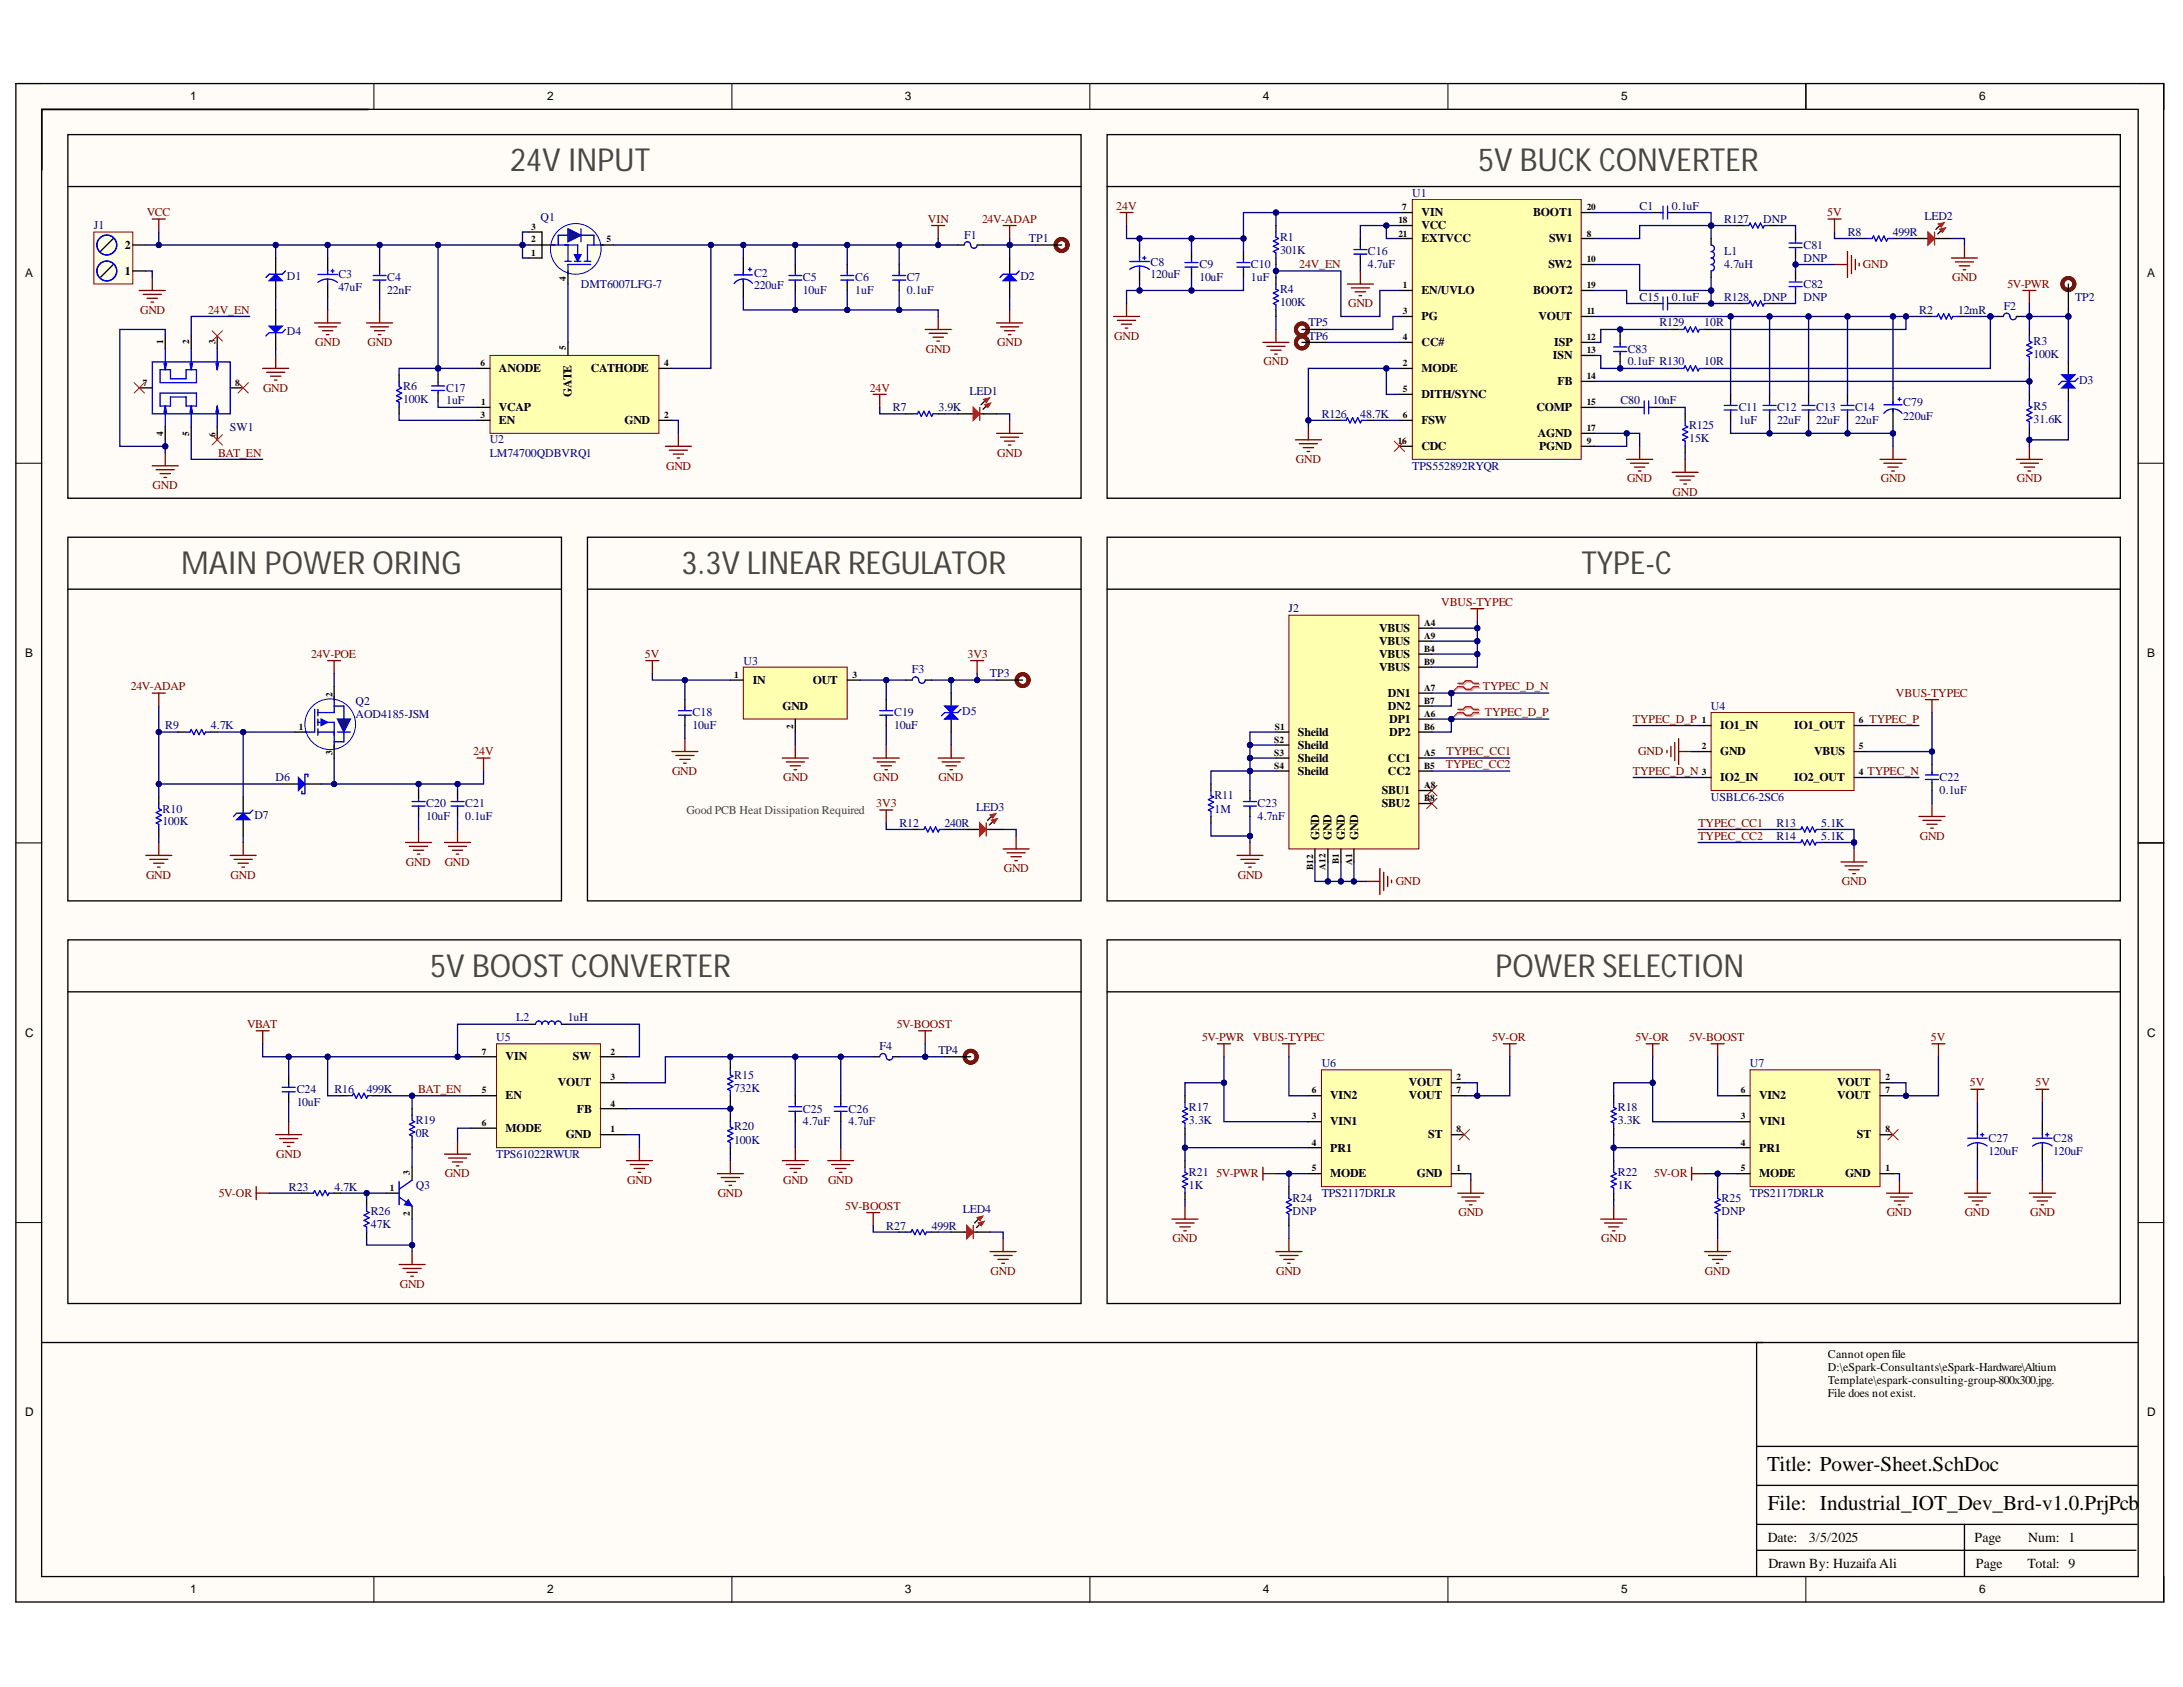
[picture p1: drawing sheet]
<svg xmlns="http://www.w3.org/2000/svg" width="279mm" height="216mm" viewBox="0 0 279 216" stroke-linecap="round" stroke-linejoin="round" font-family="sans-serif">
<defs><g id="words">
<g font-size="4.1" fill="#434343">
<text x="65.3" y="21.9">24V INPUT</text>
<text x="189.2" y="21.9">5V BUCK CONVERTER</text>
<text x="23.2" y="73.5">MAIN POWER ORING</text>
<text x="87.2" y="73.5">3.3V LINEAR REGULATOR</text>
<text x="202.4" y="73.5">TYPE-C</text>
<text x="55.1" y="125">5V BOOST CONVERTER</text>
<text x="191.4" y="125">POWER SELECTION</text>
</g>
<g font-size="2.7">
<text x="226.2" y="188.3">Title: Power-Sheet.SchDoc</text>
<text x="226.3" y="193.3">File: Industrial_IOT_Dev_Brd-v1.0.PrjPcb</text>
</g>
<g font-size="1.8">
<text x="226.3" y="197.4">Date:</text>
<text x="231.5" y="197.4">3/5/2025</text>
<text x="252.7" y="197.4">Page</text>
<text x="259.6" y="197.4">Num: 1</text>
<text x="226.3" y="200.7">Drawn By: Huzaifa Ali</text>
<text x="252.9" y="200.7">Page</text>
<text x="259.5" y="200.7">Total: 9</text>
</g>
<g font-size="1.5">
<text x="24.4" y="12.9">1</text>
<text x="70" y="12.9">2</text>
<text x="115.8" y="12.9">3</text>
<text x="161.6" y="12.9">4</text>
<text x="207.5" y="12.9">5</text>
<text x="253.3" y="12.9">6</text>
<text x="181.9" y="27.6">VIN</text>
<text x="181.9" y="29.3">VCC</text>
<text x="196.2" y="27.6">BOOT1</text>
<text x="3.2" y="35.5">A</text>
<text x="16" y="35.2">1</text>
<text x="16" y="31.9">2</text>
<text x="181.9" y="31">EXTVCC</text>
<text x="198.2" y="34.3">SW2</text>
<text x="198.3" y="31">SW1</text>
<text x="274.8" y="35.5">A</text>
<text x="181.9" y="37.6">EN/UVLO</text>
<text x="181.9" y="41">PG</text>
<text x="196.2" y="37.6">BOOT2</text>
<text x="196.9" y="41">VOUT</text>
<text x="63.9" y="47.6">ANODE</text>
<text x="75.6" y="47.6">CATHODE</text>
<text x="181.9" y="47.6">MODE</text>
<text x="181.9" y="44.3">CC#</text>
<text x="198.8" y="46">ISN</text>
<text x="198.9" y="44.3">ISP</text>
<text x="63.9" y="52.6">VCAP</text>
<text x="73.2" y="50.8" transform="rotate(-90 73.2 50.8)">GATE</text>
<text x="181.9" y="51">DITH/SYNC</text>
<text x="196.7" y="52.6">COMP</text>
<text x="199.4" y="49.3">FB</text>
<text x="63.9" y="54.3">EN</text>
<text x="79.9" y="54.3">GND</text>
<text x="181.9" y="54.3">FSW</text>
<text x="181.9" y="57.6">CDC</text>
<text x="196.8" y="56">AGND</text>
<text x="197" y="57.6">PGND</text>
<text x="176.5" y="80.8">VBUS</text>
<text x="176.5" y="82.5">VBUS</text>
<text x="3.2" y="84.1">B</text>
<text x="96.3" y="87.5">IN</text>
<text x="104" y="87.5">OUT</text>
<text x="176.5" y="84.2">VBUS</text>
<text x="176.5" y="85.8">VBUS</text>
<text x="177.6" y="89.2">DN1</text>
<text x="274.8" y="84.1">B</text>
<text x="100.1" y="90.8">GND</text>
<text x="166.1" y="94.2">Sheild</text>
<text x="166.1" y="95.8">Sheild</text>
<text x="177.6" y="90.8">DN2</text>
<text x="177.8" y="92.5">DP1</text>
<text x="177.8" y="94.2">DP2</text>
<text x="220.2" y="93.4">IO1_IN</text>
<text x="229.6" y="93.4">IO1_OUT</text>
<text x="166.1" y="97.5">Sheild</text>
<text x="166.1" y="99.2">Sheild</text>
<text x="176.9" y="101.6">SBU1</text>
<text x="177.6" y="97.5">CC1</text>
<text x="177.6" y="99.2">CC2</text>
<text x="220.2" y="96.6">GND</text>
<text x="220.2" y="99.9">IO2_IN</text>
<text x="229.6" y="99.9">IO2_OUT</text>
<text x="232.2" y="96.6">VBUS</text>
<text x="168.8" y="107.5" transform="rotate(-90 168.8 107.5)">GND</text>
<text x="170.4" y="107.5" transform="rotate(-90 170.4 107.5)">GND</text>
<text x="172.1" y="107.5" transform="rotate(-90 172.1 107.5)">GND</text>
<text x="173.8" y="107.5" transform="rotate(-90 173.8 107.5)">GND</text>
<text x="176.9" y="103.3">SBU2</text>
<text x="3.2" y="132.7">C</text>
<text x="64.7" y="135.7">VIN</text>
<text x="73.3" y="135.7">SW</text>
<text x="274.8" y="132.7">C</text>
<text x="64.7" y="140.7">EN</text>
<text x="71.4" y="139">VOUT</text>
<text x="73.8" y="142.4">FB</text>
<text x="170.3" y="140.7">VIN2</text>
<text x="180.3" y="139">VOUT</text>
<text x="180.3" y="140.7">VOUT</text>
<text x="225.2" y="140.7">VIN2</text>
<text x="235.1" y="139">VOUT</text>
<text x="235.1" y="140.7">VOUT</text>
<text x="64.7" y="144.8">MODE</text>
<text x="72.4" y="145.7">GND</text>
<text x="170.3" y="144">VIN1</text>
<text x="170.3" y="147.4">PR1</text>
<text x="182.8" y="145.7">ST</text>
<text x="225.2" y="144">VIN1</text>
<text x="225.2" y="147.4">PR1</text>
<text x="237.7" y="145.7">ST</text>
<text x="170.3" y="150.7">MODE</text>
<text x="181.3" y="150.7">GND</text>
<text x="225.2" y="150.7">MODE</text>
<text x="236.2" y="150.7">GND</text>
<text x="234" y="173.8">Cannot open file</text>
<text x="234" y="175.5">D:\eSpark-Consultants\eSpark-Hardware\Altium</text>
<text x="234" y="177.2">Template\espark-consulting-group-800x300.jpg.</text>
<text x="234" y="178.8">File does not exist.</text>
<text x="3.2" y="181.2">D</text>
<text x="274.8" y="181.2">D</text>
<text x="24.4" y="203.9">1</text>
<text x="70" y="203.9">2</text>
<text x="115.8" y="203.9">3</text>
<text x="161.6" y="203.9">4</text>
<text x="207.5" y="203.9">5</text>
<text x="253.3" y="203.9">6</text>
</g>
<g font-size="1.5" fill="#000080">
<text x="12" y="29.3">J1</text>
<text x="69.2" y="28.2">Q1</text>
<text x="180.8" y="25.2">U1</text>
<text x="209.8" y="26.9">C1</text>
<text x="214" y="26.9">0.1uF</text>
<text x="220.7" y="28.5">R127</text>
<text x="225.7" y="28.5">DNP</text>
<text x="246.3" y="28.2">LED2</text>
<text x="36.7" y="35.9">D1</text>
<text x="43.3" y="35.6">C3</text>
<text x="96.5" y="35.4">C2</text>
<text x="123.4" y="30.5">F1</text>
<text x="130.6" y="35.9">D2</text>
<text x="131.7" y="31">TP1</text>
<text x="147.3" y="34">C8</text>
<text x="147.3" y="35.6">120uF</text>
<text x="153.5" y="34.3">C9</text>
<text x="160.1" y="34.3">C10</text>
<text x="163.8" y="30.9">R1</text>
<text x="163.8" y="32.5">301K</text>
<text x="175.1" y="32.6">C16</text>
<text x="175.1" y="34.3">4.7uF</text>
<text x="220.7" y="32.6">L1</text>
<text x="220.7" y="34.3">4.7uH</text>
<text x="230.8" y="31.9">C81</text>
<text x="230.8" y="33.5">DNP</text>
<text x="236.5" y="30.2">R8</text>
<text x="242.2" y="30.2">499R</text>
<text x="43.3" y="37.3">47uF</text>
<text x="49.6" y="36">C4</text>
<text x="49.6" y="37.6">22nF</text>
<text x="74.3" y="36.9">DMT6007LFG-7</text>
<text x="96.5" y="37">220uF</text>
<text x="102.8" y="36">C5</text>
<text x="102.8" y="37.6">10uF</text>
<text x="109.4" y="36">C6</text>
<text x="109.4" y="37.6">1uF</text>
<text x="116" y="36">C7</text>
<text x="116" y="37.6">0.1uF</text>
<text x="153.5" y="36">10uF</text>
<text x="160.1" y="36">1uF</text>
<text x="163.8" y="37.5">R4</text>
<text x="163.8" y="39.1">100K</text>
<text x="167.5" y="41.8">TP5</text>
<text x="209.8" y="38.5">C15</text>
<text x="212.4" y="41.8">R129</text>
<text x="214" y="38.5">0.1uF</text>
<text x="218.1" y="41.8">10R</text>
<text x="220.7" y="38.5">R128</text>
<text x="225.7" y="38.5">DNP</text>
<text x="230.8" y="36.9">C82</text>
<text x="230.8" y="38.5">DNP</text>
<text x="245.6" y="40.2">R2</text>
<text x="250.6" y="40.2">12mR</text>
<text x="256.5" y="39.7">F2</text>
<text x="265.6" y="38.5">TP2</text>
<text x="36.7" y="42.9">D4</text>
<text x="167.5" y="43.5">TP6</text>
<text x="208.3" y="45.2">C83</text>
<text x="208.3" y="46.8">0.1uF R130</text>
<text x="218.1" y="46.8">10R</text>
<text x="260.3" y="44.1">R3</text>
<text x="260.3" y="45.8">100K</text>
<text x="51.6" y="50">R6</text>
<text x="51.6" y="51.6">100K</text>
<text x="57.1" y="50.1">C17</text>
<text x="57.1" y="51.7">1uF</text>
<text x="114.3" y="52.6">R7</text>
<text x="120.1" y="52.6">3.9K</text>
<text x="124.1" y="50.6">LED1</text>
<text x="169.2" y="53.4">R126</text>
<text x="174.1" y="53.4">48.7K</text>
<text x="207.4" y="51.7">C80</text>
<text x="211.5" y="51.7">10nF</text>
<text x="222.5" y="52.6">C11</text>
<text x="227.4" y="52.6">C12</text>
<text x="232.4" y="52.6">C13</text>
<text x="237.4" y="52.6">C14</text>
<text x="243.6" y="52">C79</text>
<text x="243.6" y="53.7">220uF</text>
<text x="260.3" y="52.4">R5</text>
<text x="266.1" y="49.1">D3</text>
<text x="29.4" y="55.1">SW1</text>
<text x="62.7" y="56.7">U2</text>
<text x="62.7" y="58.4">LM74700QDBVRQ1</text>
<text x="216.2" y="55">R125</text>
<text x="216.2" y="56.6">15K</text>
<text x="222.5" y="54.3">1uF</text>
<text x="227.4" y="54.3">22uF</text>
<text x="232.4" y="54.3">22uF</text>
<text x="237.4" y="54.3">22uF</text>
<text x="260.3" y="54.1">31.6K</text>
<text x="180.8" y="60.1">TPS552892RYQR</text>
<text x="164.9" y="78.4">J2</text>
<text x="95.2" y="85.1">U3</text>
<text x="116.7" y="86.2">F3</text>
<text x="126.7" y="86.7">TP3</text>
<text x="21.1" y="93.4">R9</text>
<text x="27" y="93.4">4.7K</text>
<text x="45.5" y="90.2">Q2</text>
<text x="45.5" y="91.9">AOD4185-JSM</text>
<text x="88.6" y="91.7">C18</text>
<text x="88.6" y="93.4">10uF</text>
<text x="114.4" y="91.7">C19</text>
<text x="114.4" y="93.4">10uF</text>
<text x="123.2" y="91.5">D5</text>
<text x="219" y="90.8">U4</text>
<text x="35.3" y="99.9">D6</text>
<text x="248.2" y="99.9">C22</text>
<text x="248.2" y="101.6">0.1uF</text>
<text x="20.8" y="104">R10</text>
<text x="20.8" y="105.6">100K</text>
<text x="32.6" y="104.8">D7</text>
<text x="54.6" y="103.3">C20</text>
<text x="54.6" y="104.9">10uF</text>
<text x="59.5" y="103.3">C21</text>
<text x="59.5" y="104.9">0.1uF</text>
<text x="115.1" y="105.8">R12</text>
<text x="120.9" y="105.8">240R</text>
<text x="124.9" y="103.8">LED3</text>
<text x="155.5" y="102.3">R11</text>
<text x="155.5" y="104">1M</text>
<text x="161" y="103.3">C23</text>
<text x="161" y="104.9">4.7nF</text>
<text x="219" y="102.5">USBLC6-2SC6</text>
<text x="227.4" y="105.8">R13</text>
<text x="227.4" y="107.5">R14</text>
<text x="233.1" y="105.8">5.1K</text>
<text x="233.1" y="107.5">5.1K</text>
<text x="66.1" y="130.7">L2</text>
<text x="72.7" y="130.7">1uH</text>
<text x="63.5" y="133.3">U5</text>
<text x="112.6" y="134.4">F4</text>
<text x="120.1" y="134.9">TP4</text>
<text x="169.2" y="136.6">U6</text>
<text x="224" y="136.6">U7</text>
<text x="38" y="139.9">C24</text>
<text x="38" y="141.6">10uF</text>
<text x="42.8" y="139.9">R16</text>
<text x="46.9" y="139.9">499K</text>
<text x="53.2" y="143.8">R19</text>
<text x="94" y="138.1">R15</text>
<text x="94" y="139.7">732K</text>
<text x="102.8" y="142.4">C25</text>
<text x="108.6" y="142.4">C26</text>
<text x="152.2" y="142.2">R17</text>
<text x="152.2" y="143.8">3.3K</text>
<text x="207.1" y="142.2">R18</text>
<text x="207.1" y="143.8">3.3K</text>
<text x="53.2" y="145.5">0R</text>
<text x="63.5" y="148.2">TPS61022RWUR</text>
<text x="94" y="144.7">R20</text>
<text x="94" y="146.4">100K</text>
<text x="102.8" y="144">4.7uF</text>
<text x="108.6" y="144">4.7uF</text>
<text x="254.5" y="146.1">C27</text>
<text x="254.5" y="147.8">120uF</text>
<text x="262.8" y="146.1">C28</text>
<text x="262.8" y="147.8">120uF</text>
<text x="37" y="152.4">R23</text>
<text x="42.8" y="152.4">4.7K</text>
<text x="47.5" y="155.5">R26</text>
<text x="53.2" y="152.2">Q3</text>
<text x="123.2" y="155.2">LED4</text>
<text x="152.2" y="150.5">R21</text>
<text x="152.2" y="152.2">1K</text>
<text x="165.4" y="153.8">R24</text>
<text x="165.4" y="155.5">DNP</text>
<text x="169.2" y="153.1">TPS2117DRLR</text>
<text x="207.1" y="150.5">R22</text>
<text x="207.1" y="152.2">1K</text>
<text x="220.3" y="153.8">R25</text>
<text x="220.3" y="155.5">DNP</text>
<text x="224" y="153.1">TPS2117DRLR</text>
<text x="47.5" y="157.2">47K</text>
<text x="113.4" y="157.4">R27</text>
<text x="119.3" y="157.4">499R</text>
</g>
<g font-size="1.5" fill="#800000">
<text x="18.8" y="27.6">VCC</text>
<text x="118.8" y="28.5">VIN</text>
<text x="125.7" y="28.5">24V-ADAP</text>
<text x="142.9" y="26.9">24V</text>
<text x="233.9" y="27.6">5V</text>
<text x="166.3" y="34.3">24V_EN</text>
<text x="238.4" y="34.3">GND</text>
<text x="17.9" y="40.2">GND</text>
<text x="26.6" y="40.2">24V_EN</text>
<text x="172.5" y="39.3">GND</text>
<text x="249.9" y="36">GND</text>
<text x="257" y="36.9">5V-PWR</text>
<text x="40.3" y="44.3">GND</text>
<text x="47" y="44.3">GND</text>
<text x="118.5" y="45.2">GND</text>
<text x="127.6" y="44.3">GND</text>
<text x="142.6" y="43.5">GND</text>
<text x="161.7" y="46.8">GND</text>
<text x="33.7" y="50.1">GND</text>
<text x="111.3" y="50.1">24V</text>
<text x="27.9" y="58.4">BAT_EN</text>
<text x="127.6" y="58.4">GND</text>
<text x="165.9" y="59.3">GND</text>
<text x="19.5" y="62.6">GND</text>
<text x="85.3" y="60.1">GND</text>
<text x="208.2" y="61.7">GND</text>
<text x="214.1" y="63.4">GND</text>
<text x="240.7" y="61.7">GND</text>
<text x="258.1" y="61.7">GND</text>
<text x="184.5" y="77.5">VBUS-TYPEC</text>
<text x="16.7" y="88.4">24V-ADAP</text>
<text x="39.8" y="84.2">24V-POE</text>
<text x="82.6" y="84.2">5V</text>
<text x="123.8" y="84.2">3V3</text>
<text x="189.8" y="88.4">TYPEC_D_N</text>
<text x="242.7" y="89.2">VBUS-TYPEC</text>
<text x="190.1" y="91.7">TYPEC_D_P</text>
<text x="209" y="92.5">TYPEC_D_P</text>
<text x="239.3" y="92.5">TYPEC_P</text>
<text x="60.6" y="96.6">24V</text>
<text x="86" y="99.2">GND</text>
<text x="100.2" y="99.9">GND</text>
<text x="111.8" y="99.9">GND</text>
<text x="120.1" y="99.9">GND</text>
<text x="185.1" y="98.3">TYPEC_CC2</text>
<text x="185.1" y="96.6">TYPEC_CC1</text>
<text x="209" y="99.2">TYPEC_D_N</text>
<text x="209.7" y="96.6">GND</text>
<text x="239" y="99.2">TYPEC_N</text>
<text x="112.2" y="103.3">3V3</text>
<text x="217.4" y="105.8">TYPEC_CC1</text>
<text x="217.4" y="107.5">TYPEC_CC2</text>
<text x="245.7" y="107.5">GND</text>
<text x="18.7" y="112.5">GND</text>
<text x="29.5" y="112.5">GND</text>
<text x="51.9" y="110.8">GND</text>
<text x="56.9" y="110.8">GND</text>
<text x="128.5" y="111.6">GND</text>
<text x="158.4" y="112.5">GND</text>
<text x="178.6" y="113.3">GND</text>
<text x="235.7" y="113.3">GND</text>
<text x="31.6" y="131.6">VBAT</text>
<text x="114.8" y="131.6">5V-BOOST</text>
<text x="153.9" y="133.3">5V-PWR</text>
<text x="160.4" y="133.3">VBUS-TYPEC</text>
<text x="191" y="133.3">5V-OR</text>
<text x="209.3" y="133.3">5V-OR</text>
<text x="216.2" y="133.3">5V-BOOST</text>
<text x="247.1" y="133.3">5V</text>
<text x="53.5" y="139.9">BAT_EN</text>
<text x="252.1" y="139">5V</text>
<text x="260.5" y="139">5V</text>
<text x="35.4" y="148.2">GND</text>
<text x="28" y="153.1">5V-OR</text>
<text x="56.9" y="150.7">GND</text>
<text x="80.3" y="151.5">GND</text>
<text x="91.9" y="153.1">GND</text>
<text x="100.2" y="151.5">GND</text>
<text x="106" y="151.5">GND</text>
<text x="108.2" y="154.8">5V-BOOST</text>
<text x="155.7" y="150.7">5V-PWR</text>
<text x="186.7" y="155.7">GND</text>
<text x="211.7" y="150.7">5V-OR</text>
<text x="241.5" y="155.7">GND</text>
<text x="251.5" y="155.7">GND</text>
<text x="259.8" y="155.7">GND</text>
<text x="150" y="159">GND</text>
<text x="204.9" y="159">GND</text>
<text x="51.2" y="164.8">GND</text>
<text x="126.8" y="163.1">GND</text>
<text x="163.3" y="163.1">GND</text>
<text x="218.2" y="163.1">GND</text>
</g>
<text font-size="1.5" fill="#434343" x="87.9" y="104.2">Good PCB Heat Dissipation Required</text>
<g font-size="1.2">
<text x="68" y="29.4">3</text>
<text x="179" y="28.6">18</text>
<text x="179.5" y="26.9">7</text>
<text x="203.1" y="26.9">20</text>
<text x="68" y="32.7">1</text>
<text x="68" y="31">2</text>
<text x="77.6" y="31">5</text>
<text x="179" y="30.3">21</text>
<text x="203.1" y="30.3">8</text>
<text x="203.1" y="33.6">10</text>
<text x="72.4" y="36" transform="rotate(-90 72.4 36)">4</text>
<text x="179.6" y="36.9">1</text>
<text x="179.6" y="40.2">3</text>
<text x="203.1" y="40.2">11</text>
<text x="203.1" y="36.9">19</text>
<text x="20.9" y="44" transform="rotate(-90 20.9 44)">1</text>
<text x="24.2" y="44" transform="rotate(-90 24.2 44)">2</text>
<text x="27.6" y="44" transform="rotate(-90 27.6 44)">3</text>
<text x="61.5" y="46.8">6</text>
<text x="72.4" y="44.8" transform="rotate(-90 72.4 44.8)">5</text>
<text x="85" y="46.8">4</text>
<text x="179.6" y="46.8">2</text>
<text x="179.6" y="43.5">4</text>
<text x="203.1" y="43.5">12</text>
<text x="203.1" y="45.2">13</text>
<text x="18.3" y="49.4">7</text>
<text x="30.1" y="49.4">8</text>
<text x="61.5" y="53.5">3</text>
<text x="61.6" y="51.8">1</text>
<text x="85" y="53.5">2</text>
<text x="179.6" y="50.2">5</text>
<text x="179.6" y="53.5">6</text>
<text x="203.1" y="48.5">14</text>
<text x="203.1" y="51.8">15</text>
<text x="20.9" y="55.8" transform="rotate(-90 20.9 55.8)">4</text>
<text x="24.2" y="55.8" transform="rotate(-90 24.2 55.8)">5</text>
<text x="27.6" y="55.9" transform="rotate(-90 27.6 55.9)">6</text>
<text x="178.9" y="56.8">16</text>
<text x="203.1" y="56.8">9</text>
<text x="203.1" y="55.1">17</text>
<text x="182.3" y="80.1">A4</text>
<text x="182.3" y="81.8">A9</text>
<text x="182.3" y="83.5">B4</text>
<text x="42.5" y="89.2" transform="rotate(-90 42.5 89.2)">2</text>
<text x="94" y="86.8">1</text>
<text x="109.1" y="86.8">3</text>
<text x="182.3" y="88.4">A7</text>
<text x="182.3" y="85.1">B9</text>
<text x="38.2" y="93.4">1</text>
<text x="101.5" y="93.3" transform="rotate(-90 101.5 93.3)">2</text>
<text x="163.1" y="95">S2</text>
<text x="163.2" y="93.4">S1</text>
<text x="182.3" y="91.7">A6</text>
<text x="182.3" y="93.4">B6</text>
<text x="182.3" y="90.1">B7</text>
<text x="217.8" y="92.6">1</text>
<text x="217.8" y="95.9">2</text>
<text x="237.9" y="95.9">5</text>
<text x="237.9" y="92.6">6</text>
<text x="42.5" y="96.6" transform="rotate(-90 42.5 96.6)">3</text>
<text x="163.1" y="96.7">S3</text>
<text x="163.1" y="98.4">S4</text>
<text x="182.3" y="96.7">A5</text>
<text x="182.3" y="100.9">A8</text>
<text x="182.3" y="98.4">B5</text>
<text x="217.8" y="99.2">3</text>
<text x="237.9" y="99.2">4</text>
<text x="182.3" y="102.6">B8</text>
<text x="168.1" y="111.3" transform="rotate(-90 168.1 111.3)">B12</text>
<text x="169.7" y="111.3" transform="rotate(-90 169.7 111.3)">A12</text>
<text x="171.4" y="110.6" transform="rotate(-90 171.4 110.6)">B1</text>
<text x="173.1" y="110.7" transform="rotate(-90 173.1 110.7)">A1</text>
<text x="61.7" y="135">7</text>
<text x="78.2" y="135">2</text>
<text x="61.7" y="139.9">5</text>
<text x="78.2" y="141.6">4</text>
<text x="78.2" y="138.3">3</text>
<text x="167.9" y="143.2">3</text>
<text x="167.9" y="139.9">6</text>
<text x="186.4" y="138.3">2</text>
<text x="186.4" y="139.9">7</text>
<text x="222.8" y="143.2">3</text>
<text x="222.8" y="139.9">6</text>
<text x="241.3" y="138.3">2</text>
<text x="241.3" y="139.9">7</text>
<text x="61.7" y="144.1">6</text>
<text x="78.2" y="144.9">1</text>
<text x="167.9" y="149.9">5</text>
<text x="167.9" y="146.6">4</text>
<text x="186.4" y="144.9">8</text>
<text x="186.4" y="149.9">1</text>
<text x="222.8" y="149.9">5</text>
<text x="222.8" y="146.6">4</text>
<text x="241.3" y="144.9">8</text>
<text x="241.3" y="149.9">1</text>
<text x="49.9" y="152.4">1</text>
<text x="52.4" y="155.6" transform="rotate(-90 52.4 155.6)">2</text>
<text x="52.4" y="150.3" transform="rotate(-90 52.4 150.3)">3</text>
</g>
</g></defs>
<g fill="#fffcf8">
<path d="M2 10.7h275v194.4h-275z" fill-rule="evenodd"/>
<path d="M5.4 14h268.2v187.7h-268.2z" fill-rule="evenodd"/>
</g>
<g fill="none" stroke="#000" stroke-width=".13">
<path d="M2 10.7h3.4M47.9 10.7v3.3M93.7 10.7v3.3M139.5 10.7v3.3M185.3 10.7v3.3M231.1 10.7v3.3M273.6 10.7h3.4v3.3M2 59.3h3.4M273.6 59.3h3.4M2 107.9h3.4M273.6 107.9h3.4M2 156.5h3.4"/>
<path d="M273.6 156.5h3.4M47.9 201.7v3.4M93.7 201.7v3.4M139.5 201.7v3.4M185.3 201.7v3.4M231.1 201.7v3.4M277 201.7v3.4"/>
</g>
<path d="M2 10.7h274.9v194.3h-274.9zM5.3 14h268.4v187.8h-268.4zM5.3 14h41.9M8.7 17.2h129.7v46.6h-129.7zM231.1 10.7v3.3M273.7 107.9h3.3M273.7 171.8h-48.9v29.9M224.8 198.4h48.6M224.8 195.1h48.7M224.8 190.1h48.7M224.8 185.1h48.7M251.4 195.1v6.6" fill="none" stroke="#000" stroke-width=".17"/>
<path d="M17.8 37.2h3.4M18.3 37.7h2.4M18.8 38.2h1.4M19.3 38.7h.4M19.5 35.5v1.7" fill="none" stroke="#800000" stroke-width=".17"/>
<path d="M62.7 45.5h21.6v10h-21.6z" fill-rule="evenodd" fill="#ffffb0"/>
<path d="M62.7 45.5h21.6v10h-21.6z" fill="none" stroke="#800000" stroke-width=".13"/>
<path d="M35.3 39.7v2M108.4 33.8v1M108.4 36.1v1.1M35.3 42.6v2.1M56.1 48v1M56.1 50.2v1.1M61.1 52.1h1.6M61.1 53.8h1.6M61.1 47.1h1.6M72.7 43.8v1.7M84.3 53.8h1.7M84.3 47.1h1.7" fill="none" stroke="#000" stroke-width=".17"/>
<g fill="none" stroke="#800000" stroke-width=".17">
<path d="M119.2 28.9h1.7M120.1 28.9v1.6M128.4 28.9h1.7M129.2 28.9v1.6M85.2 57.1h3.3M85.7 57.6h2.3M86.2 58.1h1.3M86.7 58.6h.3M86.8 55.5v1.6M118.4 42.2h3.3M118.9 42.7h2.3M119.4 43.2h1.3"/>
<path d="M119.9 43.7h.3M120.1 40.5v1.7"/>
</g>
<path d="M107.6 35.8h1.7M107.6 35.3h1.7M108.4 34.8v.4M108.4 35.8v.4M55.2 50h1.7M55.2 49.4h1.7M56.1 49v.3M56.1 50v.3" fill="none" stroke="#00f" stroke-width=".17"/>
<path d="M34.5 41.7h1.6l-.8 .9z" fill="#00f"/>
<path d="M34.5 41.7h1.6l-.8 .9zM36.5 42.2l-.4 .4h-1.6l-.5 .4" fill="none" stroke="#00f" stroke-width=".17"/>
<path d="M35.3 33v2.1M35.3 35.9v2.1" fill="none" stroke="#000" stroke-width=".17"/>
<path d="M34.5 35.9l.8-.8 .8 .8z" fill="#00f"/>
<path d="M34.5 35.9l.8-.8 .8 .8zM36.5 34.7l-.4 .4h-1.6l-.5 .4M94 35.2h2.3M95.1 34.8v.4M95.1 35.7v.4M95.8 34.5h.4M96 34.3v.4M96.3 36.3a1.47 1.47 0 0 0-2.3 0M114.3 35.8h1.6M114.3 35.3h1.6M115.1 34.8v.4M115.1 35.8v.4" fill="none" stroke="#00f" stroke-width=".17"/>
<path d="M67.7 33h1.7M95.1 33v2.2M95.1 35.8v2.2M115.1 33.8v1M115.1 36.1v1.1M132.5 31.4h3.4" fill="none" stroke="#000" stroke-width=".17"/>
<circle cx="135.9" cy="31.4" r=".76" fill="none" stroke="#5b0f00" stroke-width=".51"/>
<circle cx="73.7" cy="31.9" r="3.2" fill="#ffffe8"/>
<circle cx="73.7" cy="31.9" r="3.2" fill="none" stroke="#00f" stroke-width=".13"/>
<path d="M72.3 33.4h.8M72.3 31.4h1.6v2M73.5 33.4h.9M74.8 33.4h.8M75.6 33.8h-2.9v1.3M77.3 31.4h-2.1v2" fill="none" stroke="#00f" stroke-width=".17"/>
<path d="M73.5 32.6h.9l-.5 .8z" fill="#00f"/>
<path d="M71.4 31.4v-1.3h4.6v1.3M73.5 32.6h.9l-.5 .8zM74.4 29.3v1.6" fill="none" stroke="#00f" stroke-width=".17"/>
<path d="M67.7 29.7h1.7M76.8 31.4h1.7" fill="none" stroke="#000" stroke-width=".17"/>
<path d="M72.7 29.3l1.7 .8-1.7 .8z" fill="#073763"/>
<path d="M40.7 36.1a2.07 2.07 0 0 1 2.5 0M40.7 35.1h2.5M41.9 34.5v.6M41.9 35.7v.6M42.3 34.7h.5M42.6 34.5v.4M47.8 35.8h1.6M47.8 35.3h1.6M48.6 34.8v.4M48.6 35.8v.4M70.6 31.4h2.1v2M72.7 29.3l1.7 .8-1.7 .8z" fill="none" stroke="#00f" stroke-width=".17"/>
<path d="M8.7 23.9h129.7M41.9 33v1.7M41.9 36.3v1.7M48.6 33.8v1M48.6 36.1v1.1M67.7 31.4h3.3M69.4 29.7v3.3M72.7 34.7v1.6M126.2 52l-.4 .4" fill="none" stroke="#000" stroke-width=".17"/>
<g fill="none" stroke="#800000" stroke-width=".17">
<path d="M41.9 39.7v1.6M48.6 39.7v1.6M33.6 47.1h3.3M34.1 47.6h2.3M34.6 48.1h1.3M35.1 48.6h.4M35.3 45.5v1.6M40.3 41.3h3.3M40.8 41.8h2.3M41.3 42.3h1.3M41.8 42.8h.3M46.9 41.3h3.3"/>
<path d="M47.4 41.8h2.3M47.9 42.3h1.4M48.4 42.8h.4"/>
</g>
<path d="M126 51.8l.8-.2-.4 .6z" fill-rule="evenodd" fill="#c00"/>
<path d="M126 51.8l.8-.2-.4 .6z" fill="none" stroke="#c00" stroke-width=".13"/>
<path d="M126.1 51.3l-.5 .5" fill="none" stroke="#000" stroke-width=".17"/>
<path d="M125.9 51.1l.7-.2-.3 .6z" fill-rule="evenodd" fill="#c00"/>
<path d="M125.9 51.1l.7-.2-.3 .6z" fill="none" stroke="#c00" stroke-width=".13"/>
<path d="M122.6 53h2M125.4 53h2.2" fill="none" stroke="#000" stroke-width=".17"/>
<path d="M125.4 52.1v1.7" fill="none" stroke="#c00" stroke-width=".17"/>
<path d="M124.6 52.1l.8 .9-.8 .8z" fill="#c00"/>
<path d="M124.6 52.1l.8 .9-.8 .8z" fill="none" stroke="#c00" stroke-width=".17"/>
<g fill="none" stroke="#800000" stroke-width=".17">
<path d="M111.8 50.5h1.6M112.6 50.5v1.6M127.6 55.5h3.3M128.1 56h2.3M128.6 56.5h1.3M129.1 57h.3M129.2 53.8v1.7M82.7 84.5h1.6M83.5 84.5v1.7M111.8 97h3.3M112.3 97.5h2.3M112.8 98h1.3"/>
<path d="M113.3 98.5h.3M113.4 95.3v1.7M124.2 84.5h1.7M125.1 84.5v1.7"/>
</g>
<path d="M115.9 53h.9M120.1 53h.8M75.2 68.8h63.2v46.5h-63.2zM75.2 75.4h63.2M127.1 105.2l-.5 .4" fill="none" stroke="#000" stroke-width=".17"/>
<path d="M116.8 53h.6l.2-.4 .3 .7 .3-.7 .4 .7 .3-.7 .3 .7 .2-.3h.7" fill="none" stroke="#00f" stroke-width=".17"/>
<path d="M126.9 105l.7-.2-.3 .6z" fill-rule="evenodd" fill="#c00"/>
<path d="M126.9 105l.7-.2-.3 .6z" fill="none" stroke="#c00" stroke-width=".13"/>
<path d="M126.9 104.5l-.5 .5" fill="none" stroke="#000" stroke-width=".17"/>
<path d="M126.7 104.3l.8-.2-.4 .6z" fill-rule="evenodd" fill="#c00"/>
<path d="M126.7 104.3l.8-.2-.4 .6z" fill="none" stroke="#c00" stroke-width=".13"/>
<path d="M123.4 106.2h2M126.2 106.2h2.2" fill="none" stroke="#000" stroke-width=".17"/>
<path d="M126.2 105.3v1.7" fill="none" stroke="#c00" stroke-width=".17"/>
<path d="M125.4 105.3l.8 .9-.8 .8z" fill="#c00"/>
<path d="M125.4 105.3l.8 .9-.8 .8z" fill="none" stroke="#c00" stroke-width=".17"/>
<path d="M120.1 97h3.3M120.6 97.5h2.3M121.1 98h1.3M121.6 98.5h.3M121.7 95.3v1.7M112.6 103.7h1.7M113.4 103.7v1.6M128.4 108.6h3.3M128.9 109.1h2.3M129.4 109.6h1.3M129.9 110.1h.3M130.1 107v1.6" fill="none" stroke="#800000" stroke-width=".17"/>
<path d="M129.2 33v2.1M129.2 35.9v2.1M116.8 106.2h.8M120.9 106.2h.8M5.4 171.8h220.3" fill="none" stroke="#000" stroke-width=".17"/>
<path d="M117.6 106.2h.6l.2-.4 .3 .7 .4-.7 .3 .7 .3-.7 .4 .7 .1-.3h.7" fill="none" stroke="#00f" stroke-width=".17"/>
<path d="M128.4 35.9l.8-.8 .9 .8z" fill="#00f"/>
<path d="M128.4 35.9l.8-.8 .9 .8zM130.5 34.7l-.4 .4h-1.7l-.4 .4M51.1 48.8v.7l.3 .1-.7 .4 .7 .3-.7 .3 .7 .4-.7 .3 .4 .2v.6" fill="none" stroke="#00f" stroke-width=".17"/>
<path d="M129.2 39.7v1.6M127.6 41.3h3.3M128.1 41.8h2.3M128.6 42.3h1.3M129.1 42.8h.3" fill="none" stroke="#800000" stroke-width=".17"/>
<path d="M248.4 29.5l-.4 .4M51.1 48v.8M51.1 52.1v.9" fill="none" stroke="#000" stroke-width=".17"/>
<path d="M248.2 29.3l.8-.2-.4 .6z" fill-rule="evenodd" fill="#c00"/>
<path d="M248.2 29.3l.8-.2-.4 .6z" fill="none" stroke="#c00" stroke-width=".13"/>
<path d="M248.3 28.9l-.5 .5" fill="none" stroke="#000" stroke-width=".17"/>
<path d="M248.1 28.7l.8-.2-.4 .6z" fill-rule="evenodd" fill="#c00"/>
<path d="M248.1 28.7l.8-.2-.4 .6z" fill="none" stroke="#c00" stroke-width=".13"/>
<path d="M244.8 30.5h2M247.6 30.5h2.2" fill="none" stroke="#000" stroke-width=".17"/>
<path d="M247.6 29.7v1.7" fill="none" stroke="#c00" stroke-width=".17"/>
<path d="M246.8 29.7l.8 .8-.8 .9z" fill="#c00"/>
<path d="M246.8 29.7l.8 .8-.8 .9z" fill="none" stroke="#c00" stroke-width=".17"/>
<g fill="none" stroke="#800000" stroke-width=".17">
<path d="M234 28h1.6M234.8 28v1.7M249.8 33h3.3M250.3 33.5h2.3M250.8 34h1.3M251.3 34.5h.3M251.4 31.4v1.6M188.2 77.9h1.7M189.1 77.9v1.7M235.6 110.3h3.4M236.1 110.8h2.4M236.6 111.3h1.4"/>
<path d="M237.1 111.8h.4M237.3 108.6v1.7"/>
</g>
<path d="M141.7 17.2h129.7v46.6h-129.7zM141.7 23.9h129.7M238.1 30.5h.9M242.3 30.5h.8M141.7 68.8h129.7v46.5h-129.7zM141.7 75.4h129.7M229 106.2h.8M229 107.8h.8M233.1 106.2h.9M233.1 107.8h.9" fill="none" stroke="#000" stroke-width=".17"/>
<path d="M239 30.5h.6l.2-.3 .3 .7 .4-.7 .3 .7 .3-.7 .3 .7 .2-.4h.7M229.8 106.2h.7l.1-.4 .4 .7 .3-.7 .3 .7 .4-.7 .3 .7 .2-.3h.6M229.8 107.8h.7l.1-.3 .4 .6 .3-.6 .3 .6 .4-.6 .3 .6 .2-.3h.6" fill="none" stroke="#00f" stroke-width=".17"/>
<path d="M182.6 100.5l1.3 1.3M182.6 102.2l1.3 1.3M183.9 100.5l-1.3 1.3M183.9 102.2l-1.3 1.3" fill="none" stroke="#f00" stroke-width=".13"/>
<path d="M219 91.2h18.3v10h-18.3z" fill-rule="evenodd" fill="#ffffb0"/>
<path d="M219 91.2h18.3v10h-18.3z" fill="none" stroke="#800000" stroke-width=".13"/>
<path d="M217.3 92.9h1.7M217.3 96.2h1.7M217.3 99.5h1.7M237.3 92.9h1.7M237.3 96.2h1.7M237.3 99.5h1.7M247.3 97.8v1.1M247.3 100.2v1" fill="none" stroke="#000" stroke-width=".17"/>
<path d="M246.4 99.2h1.7M246.4 99.8h1.7M247.3 98.8v.4M247.3 99.8v.4" fill="none" stroke="#00f" stroke-width=".17"/>
<path d="M213.4 96v.4M213.9 95.5v1.4M214.4 95v2.3M214.8 94.5v3.3M214.8 96.2h1.7M246.4 89.5h1.7M247.3 89.5v1.7M245.6 104.5h3.3M246.1 105h2.3M246.6 105.5h1.3M247.1 106h.3M247.3 102.8v1.7" fill="none" stroke="#800000" stroke-width=".17"/>
<path d="M165 78.7h16.6v29.9h-16.6z" fill-rule="evenodd" fill="#ffffb0"/>
<path d="M165 78.7h16.6v29.9h-16.6z" fill="none" stroke="#800000" stroke-width=".13"/>
<g fill="none" stroke="#000" stroke-width=".17">
<path d="M163.3 97h1.7M163.3 98.7h1.7M163.3 93.7h1.7M163.3 95.3h1.7M181.6 80.4h1.7M181.6 97h1.7M181.6 92h1.7M181.6 88.7h1.7M181.6 82.1h1.7M181.6 83.7h1.7M181.6 98.7h1.7M181.6 93.7h1.7"/>
<path d="M181.6 90.4h1.7M181.6 85.4h1.7M168.3 108.6v1.7M170 108.6v1.7M171.6 108.6v1.7M173.3 108.6v1.7M181.6 101.2h1.7M181.6 102.8h1.7"/>
</g>
<path d="M186.8 87.6h.6l.3-.3h.7l.3 .3h.7M186.8 88h.6l.3 .4h.7l.3-.4h.7" fill="none" stroke="#d0a19e" stroke-width=".17"/>
<path d="M186.8 88l-1 .7" fill="none" stroke="#d0a19e" stroke-width=".13"/>
<path d="M186.6 87.5h.7l.3-.4h.6l.4 .4h.6M186.6 87.9h.7l.3 .3h.6l.4-.3h.6" fill="none" stroke="#f00" stroke-width=".17"/>
<path d="M186.6 87.9l-.8 .8" fill="none" stroke="#f00" stroke-width=".13"/>
<circle cx="185.8" cy="88.7" r=".33" fill="#000080"/>
<circle cx="185.8" cy="88.7" r=".33" fill="none" stroke="#000080" stroke-width=".13"/>
<path d="M186.8 91h.6l.3-.4h.7l.3 .4h.7M186.8 91.4h.6l.3 .3h.7l.3-.3h.7" fill="none" stroke="#d0a19e" stroke-width=".17"/>
<path d="M186.8 91.4l-1 .6" fill="none" stroke="#d0a19e" stroke-width=".13"/>
<path d="M186.6 90.8h.7l.3-.4h.6l.4 .4h.6M186.6 91.2h.7l.3 .3h.6l.4-.3h.6" fill="none" stroke="#f00" stroke-width=".17"/>
<path d="M186.6 91.2l-.8 .8" fill="none" stroke="#f00" stroke-width=".13"/>
<circle cx="185.8" cy="92" r=".33" fill="#000080"/>
<circle cx="185.8" cy="92" r=".33" fill="none" stroke="#000080" stroke-width=".13"/>
<path d="M155 100.3v.9M155 104.5v.8M160 101.2v1M160 103.4v1.1" fill="none" stroke="#000" stroke-width=".17"/>
<path d="M155 101.2v.6l.3 .2-.6 .3 .6 .4-.6 .3 .6 .3-.6 .4 .3 .1v.7M159.2 103.2h1.6M159.2 102.6h1.6M160 102.2v.3M160 103.2v.3" fill="none" stroke="#00f" stroke-width=".17"/>
<path d="M158.3 109.5h3.3M158.8 110h2.3M159.3 110.5h1.3M159.8 111h.3M160 107.8v1.7M174.9 112.8h1.7M176.6 111.1v3.4M177.1 111.6v2.4M177.6 112.1v1.4M178.1 112.6v.4" fill="none" stroke="#800000" stroke-width=".17"/>
<path d="M169.1 136.9h16.7v15h-16.7z" fill-rule="evenodd" fill="#ffffb0"/>
<path d="M169.1 136.9h16.7v15h-16.7z" fill="none" stroke="#800000" stroke-width=".13"/>
<g fill="none" stroke="#000" stroke-width=".17">
<path d="M185.8 138.6h1.6M151.7 140.2v.9M151.7 144.4v.8M151.7 148.5v.9M151.7 152.7v.8M165 151.9v.8M165 156v.9M167.5 143.6h1.6M167.5 140.2h1.6M167.5 150.2h1.6M167.5 146.9h1.6M185.8 140.2h1.6"/>
<path d="M185.8 150.2h1.6M185.8 145.2h1.6"/>
</g>
<g fill="none" stroke="#800000" stroke-width=".17">
<path d="M155.8 133.6h1.7M156.7 133.6v1.6M164.1 133.6h1.7M165 133.6v1.6M192.4 133.6h1.7M193.2 133.6v1.6M150 156h3.3M150.5 156.5h2.3M151 157h1.3M151.5 157.5h.3M151.7 154.4v1.6M161.6 149.4v1.6"/>
<path d="M161.6 150.2h1.7M165 158.5v1.7M186.6 152.7h3.3M187.1 153.2h2.3M187.6 153.7h1.3M188.1 154.2h.3M188.2 151v1.7M163.3 160.2h3.3M163.8 160.7h2.3M164.3 161.2h1.3M164.8 161.7h.3"/>
</g>
<path d="M151.7 141.1v.6l.3 .2-.7 .3 .7 .4-.7 .3 .7 .3-.7 .4 .4 .1v.7M151.7 149.4v.6l.3 .2-.7 .3 .7 .4-.7 .3 .7 .3-.7 .4 .4 .1v.7M165 152.7v.7l.3 .1-.7 .4 .7 .3-.7 .3 .7 .4-.7 .3 .4 .2v.6" fill="none" stroke="#00f" stroke-width=".17"/>
<path d="M186.8 144.6l1.3 1.3M188.1 144.6l-1.3 1.3" fill="none" stroke="#f00" stroke-width=".13"/>
<path d="M224 136.9h16.6v15h-16.6z" fill-rule="evenodd" fill="#ffffb0"/>
<path d="M224 136.9h16.6v15h-16.6z" fill="none" stroke="#800000" stroke-width=".13"/>
<g fill="none" stroke="#000" stroke-width=".17">
<path d="M8.7 120.3h129.7v46.5h-129.7zM8.7 126.9h129.7M141.7 120.3h129.7v46.5h-129.7zM141.7 126.9h129.7M240.6 138.6h1.7M206.5 140.2v.9M206.5 144.4v.8M206.5 148.5v.9M206.5 152.7v.8M219.8 151.9v.8M219.8 156v.9M222.3 143.6h1.7"/>
<path d="M222.3 140.2h1.7M222.3 150.2h1.7M222.3 146.9h1.7M240.6 140.2h1.7M240.6 150.2h1.7M240.6 145.2h1.7"/>
</g>
<g fill="none" stroke="#800000" stroke-width=".17">
<path d="M210.7 133.6h1.7M211.5 133.6v1.6M219 133.6h1.7M219.8 133.6v1.6M247.3 133.6h1.6M248.1 133.6v1.6M204.9 156h3.3M205.4 156.5h2.3M205.9 157h1.3M206.4 157.5h.3M206.5 154.4v1.6M216.5 149.4v1.6"/>
<path d="M216.5 150.2h1.7M219.8 158.5v1.7M241.4 152.7h3.4M241.9 153.2h2.4M242.5 153.7h1.3M242.9 154.2h.4M243.1 151v1.7M218.2 160.2h3.3M218.7 160.7h2.3M219.2 161.2h1.3M219.7 161.7h.3"/>
</g>
<path d="M206.5 141.1v.6l.4 .2-.7 .3 .7 .4-.7 .3 .7 .3-.7 .4 .3 .1v.7M206.5 149.4v.6l.4 .2-.7 .3 .7 .4-.7 .3 .7 .3-.7 .4 .3 .1v.7M219.8 152.7v.7l.4 .1-.7 .4 .7 .3-.7 .3 .7 .4-.7 .3 .3 .2v.6" fill="none" stroke="#00f" stroke-width=".17"/>
<path d="M63.5 133.6h13.3v13.3h-13.3z" fill-rule="evenodd" fill="#ffffb0"/>
<path d="M63.5 133.6h13.3v13.3h-13.3z" fill="none" stroke="#800000" stroke-width=".13"/>
<g fill="none" stroke="#000" stroke-width=".17">
<path d="M36.9 137.7v1M36.9 140v1.1M60.2 135.2h3.3M67.7 131.1h.8M71.9 131.1h.8M76.8 135.2h3.4M76.8 138.6h3.4M93.5 136.1v.8M49.4 152.7h1.7M52.7 149.4v1.6M52.7 154.4v1.6M60.2 140.2h3.3"/>
<path d="M60.2 144.4h3.3M76.8 141.9h3.4M76.8 145.2h3.4M93.5 140.2v.9M93.5 142.7v.9M93.5 146.9v.8M101.8 140.2v1M101.8 142.5v1.1M107.6 140.2v1M107.6 142.5v1.1"/>
</g>
<g fill="none" stroke="#00f" stroke-width=".17">
<path d="M36.1 139.7h1.7M36.1 139.1h1.7M36.9 138.7v.4M36.9 139.7v.4M68.5 131.1a.41 .41 0 0 1 .5-.4 .41 .41 0 0 1 .4 .4 .41 .41 0 0 1 .4-.4 .41 .41 0 0 1 .4 .4 .42 .42 0 0 1 .4-.4 .42 .42 0 0 1 .4 .4 .41 .41 0 0 1 .4-.4 .41 .41 0 0 1 .5 .4M93.5 136.9v.7l.3 .1-.7 .4 .7 .3-.7 .3 .7 .4-.7 .3 .4 .2v.6M51.1 153.2l1.6 1.2M51.1 151.2v3M52.7 151l-1.6 1.2M93.5 143.6v.6l.3 .2-.7 .3 .7 .3-.7 .4 .7 .3-.7 .3 .4 .2v.7M101 142.2h1.6M101 141.6h1.6"/>
<path d="M101.8 141.2v.4M101.8 142.2v.4M106.8 142.2h1.6M106.8 141.6h1.6M107.6 141.2v.4M107.6 142.2v.4"/>
</g>
<g fill="none" stroke="#800000" stroke-width=".17">
<path d="M32.8 131.9h1.7M33.6 131.9v1.7M117.6 131.9h1.6M118.4 131.9v1.7M35.3 145.2h3.3M35.8 145.7h2.3M36.3 146.2h1.3M36.8 146.7h.3M36.9 143.6v1.6M56.9 147.7h3.3M57.4 148.2h2.3M57.9 148.7h1.3"/>
<path d="M58.4 149.2h.3M58.6 146v1.7M80.2 148.5h3.3M80.7 149h2.3M81.2 149.5h1.3M81.7 150h.3M81.8 146.9v1.6M91.8 150.2h3.3M92.3 150.7h2.3M92.8 151.2h1.3M93.3 151.7h.3M93.5 148.5v1.7"/>
<path d="M100.1 148.5h3.4M100.6 149h2.4M101.1 149.5h1.4M101.6 150h.4M101.8 146.9v1.6M105.9 148.5h3.4M106.4 149h2.4M106.9 149.5h1.4M107.4 150h.4M107.6 146.9v1.6"/>
</g>
<path d="M52.2 153.5l.5 .9-1-.2z" fill="#00f"/>
<path d="M52.2 153.5l.5 .9-1-.2z" fill="none" stroke="#00f" stroke-width=".13"/>
<g fill="none" stroke="#800000" stroke-width=".17">
<path d="M252.3 139.4h1.6M253.1 139.4v1.7M260.6 139.4h1.6M261.4 139.4v1.7M32.8 151.9v1.6M32.8 152.7h1.7M251.4 152.7h3.3M251.9 153.2h2.4M252.4 153.7h1.4M252.9 154.2h.4M253.1 151v1.7M259.7 152.7h3.4"/>
<path d="M260.2 153.2h2.4M260.7 153.7h1.4M261.2 154.2h.4M261.4 151v1.7M51.1 161.8h3.3M51.6 162.3h2.3M52.1 162.8h1.3M52.6 163.3h.3M52.7 160.2v1.6"/>
</g>
<path d="M38.6 152.7h.8M42.8 152.7h.8M46.9 153.5v.9M46.9 157.7v.8M52.7 141.9v.8M52.7 146v.9M253.1 143.6v1.6M253.1 146.9v1.6M261.4 143.6v1.6M261.4 146.9v1.6" fill="none" stroke="#000" stroke-width=".17"/>
<g fill="none" stroke="#00f" stroke-width=".17">
<path d="M39.4 152.7h.7l.2-.3 .3 .6 .3-.6 .4 .6 .3-.6 .3 .6 .2-.3h.7M46.9 154.4v.6l.4 .2-.7 .3 .7 .4-.7 .3 .7 .3-.7 .4 .3 .1v.7M52.7 142.7v.7l.4 .2-.7 .3 .7 .3-.7 .4 .7 .3-.7 .3 .3 .2v.6M251.8 146.7a2.06 2.06 0 0 1 2.5 0M251.8 145.7h2.5M253.1 145v.7M253.1 146.2v.7M253.5 145.2h.4M253.7 145v.4M260.2 146.7a2.08 2.08 0 0 1 2.5 0M260.2 145.7h2.4M261.4 145v.7"/>
<path d="M261.4 146.2v.7M261.8 145.2h.4M262 145v.4"/>
</g>
<path d="M241.6 144.6l1.3 1.3M242.9 144.6l-1.3 1.3" fill="none" stroke="#f00" stroke-width=".13"/>
<path d="M12 29.7h5v6.6h-5z" fill-rule="evenodd" fill="#ffffe8"/>
<path d="M12 29.7h5v6.6h-5z" fill="none" stroke="#800000" stroke-width=".13"/>
<path d="M14.5 33.8l-1.7 1.7M14.5 30.5l-1.7 1.7M17 34.7h1.7M17 31.4h1.7M122.6 31.4h.8M125.1 31.4h.8M127.6 87h3.3M120.9 135.2h3.3M125.4 156.7l-.4 .4" fill="none" stroke="#000" stroke-width=".17"/>
<g fill="none" stroke="#00f" stroke-width=".17">
<path d="M123.4 31.4a.41 .41 0 0 1 .4-.5 .41 .41 0 0 1 .4 .5 .41 .41 0 0 0 .4 .4 .41 .41 0 0 0 .5-.4"/>
<circle cx="13.7" cy="34.7" r="1.27"/>
<circle cx="13.7" cy="31.4" r="1.27"/>
</g>
<path d="M19.5 28h1.7M20.3 28v1.7" fill="none" stroke="#800000" stroke-width=".17"/>
<g fill="none" stroke="#5b0f00" stroke-width=".51">
<circle cx="130.9" cy="87" r=".77"/>
<circle cx="124.2" cy="135.2" r=".77"/>
</g>
<path d="M125.2 156.5l.8-.2-.4 .6z" fill-rule="evenodd" fill="#c00"/>
<path d="M125.2 156.5l.8-.2-.4 .6z" fill="none" stroke="#c00" stroke-width=".13"/>
<path d="M125.2 156l-.5 .5" fill="none" stroke="#000" stroke-width=".17"/>
<path d="M125 155.8l.8-.2-.4 .6z" fill-rule="evenodd" fill="#c00"/>
<path d="M125 155.8l.8-.2-.4 .6z" fill="none" stroke="#c00" stroke-width=".13"/>
<path d="M121.7 157.7h2M124.6 157.7h2.1" fill="none" stroke="#000" stroke-width=".17"/>
<path d="M124.6 156.9v1.6" fill="none" stroke="#c00" stroke-width=".17"/>
<path d="M123.7 156.9l.9 .8-.9 .8z" fill="#c00"/>
<path d="M123.7 156.9l.9 .8-.9 .8z" fill="none" stroke="#c00" stroke-width=".17"/>
<path d="M56.9 107.8h3.3M57.4 108.3h2.3M57.9 108.8h1.3M58.4 109.3h.3M58.6 106.2v1.6M110.9 155.2h1.7M111.8 155.2v1.7M128.4 158.5v1.7M126.7 160.2h3.4M127.2 160.7h2.4M127.7 161.2h1.4M128.2 161.7h.4" fill="none" stroke="#800000" stroke-width=".17"/>
<path d="M36.1 100.3h2.1M39 100.3h2.1M115.1 157.7h.8M119.2 157.7h.9" fill="none" stroke="#000" stroke-width=".17"/>
<path d="M115.9 157.7h.7l.2-.4 .3 .7 .3-.7 .3 .7 .4-.7 .3 .7 .2-.3h.6" fill="none" stroke="#00f" stroke-width=".17"/>
<path d="M38.2 99.5l.8 .8-.8 .9z" fill="#00f"/>
<path d="M38.2 99.5l.8 .8-.8 .9zM39.4 99.4v-.3h-.4v2.5M20.3 102.8v.7l.4 .2-.7 .3 .7 .3-.7 .4 .7 .3-.7 .3 .3 .2v.7M38.6 101.3v.3h.4M57.7 103.2h1.7M57.7 102.6h1.7M58.6 102.2v.3M58.6 103.2v.3" fill="none" stroke="#00f" stroke-width=".17"/>
<path d="M8.7 68.8h63.2v46.5h-63.2zM8.7 75.4h63.2M20.3 102v.8M20.3 106.2v.8M31.1 102v2.1M31.1 104.9v2.1M58.6 101.2v1M58.6 103.4v1.1" fill="none" stroke="#000" stroke-width=".17"/>
<g fill="none" stroke="#800000" stroke-width=".17">
<path d="M19.5 88.7h1.7M20.3 88.7v1.7M41.9 84.5h1.7M42.8 84.5v1.7M61.1 97h1.6M61.9 97v1.7M18.7 109.5h3.3M19.2 110h2.3M19.7 110.5h1.3M20.2 111h.3M20.3 107.8v1.7M51.9 107.8h3.3"/>
<path d="M52.4 108.3h2.3M52.9 108.8h1.3M53.4 109.3h.3M53.6 106.2v1.6"/>
</g>
<path d="M30.3 104.9l.8-.8 .9 .8z" fill="#00f"/>
<path d="M23.6 93.7h.7l.2-.3 .3 .6 .3-.6 .4 .6 .3-.6 .3 .6 .2-.3h.7M30.3 104.9l.8-.8 .9 .8zM32.4 103.7l-.4 .4h-1.7l-.4 .4" fill="none" stroke="#00f" stroke-width=".17"/>
<path d="M29.5 109.5h3.3M30 110h2.3M30.5 110.5h1.3M31 111h.3M31.1 107.8v1.7" fill="none" stroke="#800000" stroke-width=".17"/>
<path d="M22.8 93.7h.8M27 93.7h.8" fill="none" stroke="#000" stroke-width=".17"/>
<path d="M95.1 85.4h13.3v6.6h-13.3z" fill-rule="evenodd" fill="#ffffb0"/>
<path d="M95.1 85.4h13.3v6.6h-13.3z" fill="none" stroke="#800000" stroke-width=".13"/>
<g fill="none" stroke="#000" stroke-width=".17">
<path d="M101.8 33.8v1M101.8 36.1v1.1M152.5 32.2v1M152.5 34.4v1.1M159.2 32.2v1M159.2 34.4v1.1M163.3 28.9v.8M163.3 33v.8M163.3 35.5v.8M163.3 39.7v.8M174.1 30.5v1M174.1 32.8v1.1"/>
<path d="M211.5 27.2h1.1M211.5 38.8h1.1M213.9 27.2h.9M213.9 38.8h.9M219 30.5v.9M219 34.7v.8M264.7 36.3v3.4M17.8 49.6h1.7M21.2 43v1.7M21.2 54.6v1.7M24.5 43v1.7M24.5 54.6v1.7"/>
<path d="M27.8 43v1.7M27.8 54.6v1.7M29.5 49.6h1.6M221.5 50.5v1M221.5 52.7v1.1M226.5 50.5v1M226.5 52.7v1.1M231.5 50.5v1M231.5 52.7v1.1M236.5 50.5v1M236.5 52.7v1.1M242.3 49.6v2.2"/>
<path d="M242.3 52.5v2.1M259.7 42.2v.8M259.7 46.3v.9M87.7 89.5v1M87.7 91.8v1.1M93.5 87h1.6M101.8 92v1.7M108.4 87h1.7M113.4 89.5v1M113.4 91.8v1.1M53.6 101.2v1M53.6 103.4v1.1"/>
<path d="M43.6 140.2h.8M47.8 140.2h.8"/>
</g>
<g fill="none" stroke="#00f" stroke-width=".17">
<path d="M101 35.8h1.6M101 35.3h1.6M101.8 34.8v.4M101.8 35.8v.4M151.7 34.2h1.6M151.7 33.6h1.6M152.5 33.2v.3M152.5 34.2v.3M158.3 34.2h1.7M158.3 33.6h1.7M159.2 33.2v.3M159.2 34.2v.3"/>
<path d="M163.3 29.7v.7l.3 .1-.6 .4 .6 .3-.6 .3 .6 .4-.6 .3 .3 .2v.6M163.3 36.3v.7l.3 .2-.6 .3 .6 .3-.6 .4 .6 .3-.6 .3 .3 .2v.7M173.3 32.5h1.6M173.3 31.9h1.6M174.1 31.5v.4M174.1 32.5v.3M212.5 27.2h.3M212.5 38.8h.3M212.8 26.4v1.6M212.8 38v1.7M213.4 26.4v1.6M213.4 38v1.7"/>
<path d="M213.5 27.2h.4M213.5 38.8h.4M219 31.4a.42 .42 0 0 1 .4 .4 .42 .42 0 0 1-.4 .4 .41 .41 0 0 1 .4 .4 .41 .41 0 0 1-.4 .4 .42 .42 0 0 1 .4 .4 .42 .42 0 0 1-.4 .5 .41 .41 0 0 1 .4 .4 .41 .41 0 0 1-.4 .4M19.5 46.3h10v6.7h-10zM20.5 47.3h1.3v1.2h2v-1.2h1.3v1.7h-4.6zM20.5 50.3h4.6v1.7h-1.3v-1.2h-2v1.2h-1.3zM21 46.5l.2 .8M21.2 44.7v2.6M21.2 52v2.6M21.2 52l.1 .8M21.2 52l-.2 .8M21.3 46.5l-.1 .8"/>
<path d="M24.3 46.5l.2 .8M24.5 44.7v2.6M24.5 52v2.6M24.5 52l-.2 .8M24.5 52l.1 .8M24.6 46.5l-.1 .8M27.6 46.5l.2 .8M27.8 44.7v2.6M27.8 52v2.6M27.8 52l-.2 .8M27.8 52l.2 .8M28 46.5l-.2 .8"/>
<path d="M220.7 52.5h1.6M220.7 51.9h1.6M221.5 51.5v.3M221.5 52.5v.3M225.7 52.5h1.6M225.7 51.9h1.6M226.5 51.5v.3M226.5 52.5v.3M230.6 52.5h1.7M230.6 51.9h1.7M231.5 51.5v.3M231.5 52.5v.3"/>
<path d="M235.6 52.5h1.7M235.6 51.9h1.7M236.5 51.5v.3M236.5 52.5v.3M241.1 51.8h2.3M242.3 51.5v.3M242.3 52.4v.3M242.9 51.1h.4M243.1 50.9v.4M243.4 52.9a1.48 1.48 0 0 0-2.3 0M259.7 43v.7l.4 .1-.7 .4 .7 .3-.7 .3 .7 .4-.7 .3 .3 .1v.7M86.8 91.5h1.7"/>
<path d="M86.8 90.9h1.7M87.7 90.5v.4M87.7 91.5v.4M112.6 91.5h1.7M112.6 90.9h1.7M113.4 90.5v.4M113.4 91.5v.4M52.7 103.2h1.7M52.7 102.6h1.7M53.6 102.2v.3M53.6 103.2v.3M44.4 140.2h.7l.2-.3 .3 .7 .3-.7 .4 .7 .3-.7 .3 .7 .2-.4h.7"/>
</g>
<g fill="none" stroke="#800000" stroke-width=".17">
<path d="M143.4 27.2h1.6M144.2 27.2v1.7M144.2 38.8v1.7M172.5 36.3h3.3M172.9 36.8h2.4M173.4 37.3h1.4M174 37.8h.3M174.1 34.7v1.6M258.9 37.2h1.7M259.7 37.2v1.6M19.5 59.6h3.3M21.2 58v1.6"/>
<path d="M142.5 40.5h3.3M143 41h2.3M143.5 41.5h1.4M144 42h.4M161.6 43.8h3.4M162.1 44.3h2.4M162.6 44.8h1.4M163.1 45.3h.4M163.3 42.2v1.6M208.2 58.8h3.3M208.7 59.3h2.3M209.2 59.8h1.3"/>
<path d="M209.9 57.1v1.7M215.7 58.8v1.6M240.6 58.8h3.3M241.1 59.3h2.3M241.6 59.8h1.3M242.3 57.1v1.7M258.1 58.8h3.3M258.6 59.3h2.3M259.1 59.8h1.3M259.7 57.1v1.7M20 60.1h2.3M20.5 60.6h1.3"/>
<path d="M21 61.1h.3M209.7 60.3h.3M214 60.4h3.3M214.5 60.9h2.3M215 61.4h1.3M215.5 61.9h.3M242.1 60.3h.4M259.6 60.3h.3M86 96.2h3.3M86.5 96.7h2.3M87 97.2h1.3M87.5 97.7h.3"/>
<path d="M87.7 94.5v1.7M100.1 97h3.4M100.6 97.5h2.4M101.1 98h1.4M101.6 98.5h.4M101.8 95.3v1.7"/>
</g>
<path d="M17.2 49l1.3 1.3M18.5 49l-1.3 1.3M27.1 55.6l1.4 1.4M27.1 42.3l1.4 1.4M28.5 55.6l-1.4 1.4M28.5 42.3l-1.4 1.4M30.5 49l1.3 1.3M31.8 49l-1.3 1.3" fill="none" stroke="#f00" stroke-width=".13"/>
<circle cx="264.7" cy="36.3" r=".77" fill="none" stroke="#5b0f00" stroke-width=".51"/>
<path d="M180.8 25.5h21.6v33.3h-21.6z" fill-rule="evenodd" fill="#ffffb0"/>
<path d="M180.8 25.5h21.6v33.3h-21.6z" fill="none" stroke="#800000" stroke-width=".13"/>
<g fill="none" stroke="#000" stroke-width=".17">
<path d="M145.8 31.4v1.6M145.8 34.7v1.6M179.1 37.2h1.7M179.1 27.2h1.7M179.1 30.5h1.7M179.1 28.9h1.7M202.4 37.2h1.6M202.4 27.2h1.6M202.4 30.5h1.6M202.4 33.9h1.6M222.3 28.9h.9M222.3 38.8h.9"/>
<path d="M226.5 28.9h.8M226.5 38.8h.8M229.8 29.7v1M229.8 31.9v1.1M229.8 34.7v1M229.8 36.9v1.1M166.6 43.8h3.4M166.6 42.2h3.4M170.8 53.8h.8M174.9 53.8h.9M179.1 47.2h1.7M179.1 40.5h1.7"/>
<path d="M179.1 43.8h1.7M179.1 50.5h1.7M179.1 53.8h1.7M179.1 57.1h1.7M202.4 40.5h1.6M202.4 43.8h1.6M202.4 57.1h1.6M202.4 45.5h1.6M202.4 48.8h1.6M202.4 52.1h1.6M202.4 55.5h1.6M207.4 43v1"/>
<path d="M207.4 45.2v1.1M209 52.1h1M211.3 52.1h1.1M214 47.2h.8M214 42.2h.8M215.7 53v.8M215.7 57.1v.9M218.2 47.2h.8M218.2 42.2h.8M246.4 40.5h.9M250.6 40.5h.8M255.6 40.5h.8"/>
<path d="M258.1 40.5h.8M259.7 50.5v.8M259.7 54.6v.9M115.9 87h.9M118.4 87h.8M121.7 88.7v1.7M121.7 92v1.7M111.8 135.2h.8M114.3 135.2h.8"/>
</g>
<path d="M234.8 33.9h1.7M236.5 32.2v3.3M237 32.7v2.3M237.5 33.2v1.3M238 33.7v.3M165.8 56.3h3.3M166.3 56.8h2.3M166.8 57.3h1.3M167.3 57.8h.3M167.5 54.6v1.7" fill="none" stroke="#800000" stroke-width=".17"/>
<g fill="none" stroke="#00f" stroke-width=".17">
<path d="M144.6 34.5a2.07 2.07 0 0 1 2.5 0M144.6 33.5h2.5M145.8 32.8v.7M145.8 34v.7M146.3 33h.4M146.5 32.8v.4M223.2 28.9h.6l.2-.4 .3 .7 .4-.7 .3 .7 .3-.7 .4 .7 .1-.3h.7M223.2 38.8h.6l.2-.3 .3 .7 .4-.7 .3 .7 .3-.7 .4 .7 .1-.4h.7M229 31.7h1.6M229 31.1h1.6M229 36.7h1.6M229 36.1h1.6"/>
<path d="M229.8 30.7v.3M229.8 31.7v.3M229.8 35.7v.3M229.8 36.7v.3M171.6 53.8h.7l.2-.3 .3 .6 .3-.6 .3 .6 .4-.6 .3 .6 .2-.3h.6M206.5 45h1.7M206.5 44.4h1.7M207.4 44v.3M207.4 45v.3M210 52.1h.4M210.4 51.3v1.7M211 52.1h.4"/>
<path d="M211 51.3v1.7M214.8 42.2h.7l.2-.4 .3 .7 .3-.7 .4 .7 .3-.7 .3 .7 .2-.3h.7M214.8 47.2h.7l.2-.4 .3 .7 .3-.7 .4 .7 .3-.7 .3 .7 .2-.3h.7M215.7 53.8v.7l.3 .1-.7 .4 .7 .3-.7 .3 .7 .4-.7 .3 .4 .2v.6M247.3 40.5h.6l.2-.3 .3 .6 .4-.6 .3 .6 .3-.6 .4 .6 .1-.3h.7M256.4 40.5a.41 .41 0 0 1 .4-.4 .41 .41 0 0 1 .4 .4 .42 .42 0 0 0 .5 .4 .42 .42 0 0 0 .4-.4M259.7 51.3v.7l.4 .1-.7 .4 .7 .3-.7 .3 .7 .4-.7 .3 .3 .2v.6M116.8 87a.41 .41 0 0 1 .4-.4 .41 .41 0 0 1 .4 .4 .41 .41 0 0 0 .4 .5 .41 .41 0 0 0 .4-.5M112.6 135.2a.42 .42 0 0 1 .4-.4 .42 .42 0 0 1 .4 .4 .41 .41 0 0 0 .4 .5 .41 .41 0 0 0 .5-.5"/>
</g>
<g fill="none" stroke="#5b0f00" stroke-width=".51">
<circle cx="166.6" cy="43.8" r=".77"/>
<circle cx="166.6" cy="42.2" r=".77"/>
</g>
<path d="M178.4 56.5l1.4 1.3M179.8 56.5l-1.4 1.3" fill="none" stroke="#f00" stroke-width=".13"/>
<path d="M120.9 92l.8-.8 .9 .8z" fill="#00f"/>
<path d="M120.9 92l.8-.8 .9 .8zM123 90.8l-.4 .4h-1.7l-.4 .4" fill="none" stroke="#00f" stroke-width=".17"/>
<path d="M120.9 90.4h1.7l-.9 .8z" fill="#00f"/>
<path d="M120.9 90.4h1.7l-.9 .8z" fill="none" stroke="#00f" stroke-width=".17"/>
<path d="M264.7 46.3v1.7M264.7 49.6v1.7" fill="none" stroke="#000" stroke-width=".17"/>
<path d="M263.9 49.6l.8-.8 .9 .8z" fill="#00f"/>
<path d="M263.9 49.6l.8-.8 .9 .8zM266 48.4l-.4 .4h-1.7l-.4 .4" fill="none" stroke="#00f" stroke-width=".17"/>
<path d="M263.9 48h1.7l-.9 .8z" fill="#00f"/>
<path d="M263.9 48h1.7l-.9 .8z" fill="none" stroke="#00f" stroke-width=".17"/>
<path d="M37.8 93.7h1.6" fill="none" stroke="#000" stroke-width=".17"/>
<circle cx="42.3" cy="92.7" r="3.2" fill="#ffffe8"/>
<circle cx="42.3" cy="92.7" r="3.2" fill="none" stroke="#00f" stroke-width=".13"/>
<path d="M40.3 90.8v2.9h-1.3M40.7 93.7h2.1M40.7 90.8v.8M40.7 92v.9M40.7 93.3v.8M40.7 92.4h2.1v3.4M42.8 89.1v2.1h-2.1" fill="none" stroke="#00f" stroke-width=".17"/>
<path d="M41.1 92l.8 .4-.8 .5z" fill="#00f"/>
<path d="M41.1 92l.8 .4-.8 .5zM42.8 90.4h1.2v4.5h-1.2M43.2 93.7h1.6" fill="none" stroke="#00f" stroke-width=".17"/>
<path d="M43.2 92h1.6l-.8 1.7z" fill="#073763"/>
<path d="M43.2 92h1.6l-.8 1.7z" fill="none" stroke="#00f" stroke-width=".17"/>
<path d="M42.8 87.9v1.6M42.8 95.3v1.7" fill="none" stroke="#000" stroke-width=".17"/>
<path d="M18.7 34.7h.8v.8M72.7 36.3v7.5M61.1 47.1h-5v.9M86 53.8h.8v1.7" fill="none" stroke="#000080" stroke-width=".17"/>
<circle cx="56.1" cy="47.1" r=".33" fill="#000080"/>
<circle cx="56.1" cy="47.1" r=".33" fill="none" stroke="#000080" stroke-width=".13"/>
<path d="M51.1 53v.8h10M56.1 51.3v.8h5M56.1 47.1h-5v.9" fill="none" stroke="#000080" stroke-width=".17"/>
<circle cx="56.1" cy="47.1" r=".33" fill="#000080"/>
<circle cx="56.1" cy="47.1" r=".33" fill="none" stroke="#000080" stroke-width=".13"/>
<path d="M78.5 31.4h12.5v15.7h-5" fill="none" stroke="#000080" stroke-width=".17"/>
<circle cx="91" cy="31.4" r=".33" fill="#000080"/>
<circle cx="91" cy="31.4" r=".33" fill="none" stroke="#000080" stroke-width=".13"/>
<path d="M95.1 31.4v1.6" fill="none" stroke="#000080" stroke-width=".17"/>
<circle cx="95.1" cy="31.4" r=".33" fill="#000080"/>
<circle cx="95.1" cy="31.4" r=".33" fill="none" stroke="#000080" stroke-width=".13"/>
<path d="M35.3 38v1.7M101.8 37.2v2.5" fill="none" stroke="#000080" stroke-width=".17"/>
<circle cx="101.8" cy="39.7" r=".33" fill="#000080"/>
<circle cx="101.8" cy="39.7" r=".33" fill="none" stroke="#000080" stroke-width=".13"/>
<path d="M101.8 31.4v2.4" fill="none" stroke="#000080" stroke-width=".17"/>
<circle cx="101.8" cy="31.4" r=".33" fill="#000080"/>
<circle cx="101.8" cy="31.4" r=".33" fill="none" stroke="#000080" stroke-width=".13"/>
<path d="M108.4 37.2v2.5" fill="none" stroke="#000080" stroke-width=".17"/>
<circle cx="108.4" cy="39.7" r=".33" fill="#000080"/>
<circle cx="108.4" cy="39.7" r=".33" fill="none" stroke="#000080" stroke-width=".13"/>
<path d="M108.4 31.4v2.4" fill="none" stroke="#000080" stroke-width=".17"/>
<circle cx="108.4" cy="31.4" r=".33" fill="#000080"/>
<circle cx="108.4" cy="31.4" r=".33" fill="none" stroke="#000080" stroke-width=".13"/>
<path d="M115.1 31.4v2.4" fill="none" stroke="#000080" stroke-width=".17"/>
<circle cx="115.1" cy="31.4" r=".33" fill="#000080"/>
<circle cx="115.1" cy="31.4" r=".33" fill="none" stroke="#000080" stroke-width=".13"/>
<path d="M115.1 37.2v2.5" fill="none" stroke="#000080" stroke-width=".17"/>
<circle cx="115.1" cy="39.7" r=".33" fill="#000080"/>
<circle cx="115.1" cy="39.7" r=".33" fill="none" stroke="#000080" stroke-width=".13"/>
<path d="M120.1 31.4h2.5" fill="none" stroke="#000080" stroke-width=".17"/>
<circle cx="120.1" cy="31.4" r=".33" fill="#000080"/>
<circle cx="120.1" cy="31.4" r=".33" fill="none" stroke="#000080" stroke-width=".13"/>
<path d="M129.2 30.5v.9h-3.3" fill="none" stroke="#000080" stroke-width=".17"/>
<circle cx="129.2" cy="31.4" r=".33" fill="#000080"/>
<circle cx="129.2" cy="31.4" r=".33" fill="none" stroke="#000080" stroke-width=".13"/>
<path d="M129.2 31.4h3.3" fill="none" stroke="#000080" stroke-width=".17"/>
<circle cx="129.2" cy="31.4" r=".33" fill="#000080"/>
<circle cx="129.2" cy="31.4" r=".33" fill="none" stroke="#000080" stroke-width=".13"/>
<path d="M48.6 31.4v2.4M48.6 37.2v2.5M35.3 44.7v.8" fill="none" stroke="#000080" stroke-width=".17"/>
<circle cx="48.6" cy="31.4" r=".33" fill="#000080"/>
<circle cx="48.6" cy="31.4" r=".33" fill="none" stroke="#000080" stroke-width=".13"/>
<path d="M35.3 31.4v1.6" fill="none" stroke="#000080" stroke-width=".17"/>
<circle cx="35.3" cy="31.4" r=".33" fill="#000080"/>
<circle cx="35.3" cy="31.4" r=".33" fill="none" stroke="#000080" stroke-width=".13"/>
<path d="M41.9 31.4v1.6M41.9 38v1.7" fill="none" stroke="#000080" stroke-width=".17"/>
<circle cx="41.9" cy="31.4" r=".33" fill="#000080"/>
<circle cx="41.9" cy="31.4" r=".33" fill="none" stroke="#000080" stroke-width=".13"/>
<path d="M112.6 52.1v.9h3.3M120.9 53h1.7M127.6 53h1.6v.8M113.4 92.9v2.4M121.7 87v1.7M121.7 93.7v1.6M113.4 105.3v.9h3.4M121.7 106.2h1.7M128.4 106.2h1.7v.8" fill="none" stroke="#000080" stroke-width=".17"/>
<circle cx="121.7" cy="87" r=".33" fill="#000080"/>
<circle cx="121.7" cy="87" r=".33" fill="none" stroke="#000080" stroke-width=".13"/>
<path d="M129.2 31.4v1.6M129.2 38v1.7" fill="none" stroke="#000080" stroke-width=".17"/>
<circle cx="129.2" cy="31.4" r=".33" fill="#000080"/>
<circle cx="129.2" cy="31.4" r=".33" fill="none" stroke="#000080" stroke-width=".13"/>
<path d="M113.4 87v2.5" fill="none" stroke="#000080" stroke-width=".17"/>
<circle cx="113.4" cy="87" r=".33" fill="#000080"/>
<circle cx="113.4" cy="87" r=".33" fill="none" stroke="#000080" stroke-width=".13"/>
<path d="M119.2 87h2.5" fill="none" stroke="#000080" stroke-width=".17"/>
<circle cx="121.7" cy="87" r=".33" fill="#000080"/>
<circle cx="121.7" cy="87" r=".33" fill="none" stroke="#000080" stroke-width=".13"/>
<path d="M125.1 86.2v.8h-3.4" fill="none" stroke="#000080" stroke-width=".17"/>
<circle cx="125.1" cy="87" r=".33" fill="#000080"/>
<circle cx="125.1" cy="87" r=".33" fill="none" stroke="#000080" stroke-width=".13"/>
<circle cx="121.7" cy="87" r=".33" fill="#000080"/>
<circle cx="121.7" cy="87" r=".33" fill="none" stroke="#000080" stroke-width=".13"/>
<path d="M110.1 87h5.8" fill="none" stroke="#000080" stroke-width=".17"/>
<circle cx="113.4" cy="87" r=".33" fill="#000080"/>
<circle cx="113.4" cy="87" r=".33" fill="none" stroke="#000080" stroke-width=".13"/>
<path d="M67.7 29.7h-.8v1.7" fill="none" stroke="#000080" stroke-width=".17"/>
<circle cx="66.9" cy="31.4" r=".33" fill="#000080"/>
<circle cx="66.9" cy="31.4" r=".33" fill="none" stroke="#000080" stroke-width=".13"/>
<path d="M66.9 31.4v1.6h.8" fill="none" stroke="#000080" stroke-width=".17"/>
<circle cx="66.9" cy="31.4" r=".33" fill="#000080"/>
<circle cx="66.9" cy="31.4" r=".33" fill="none" stroke="#000080" stroke-width=".13"/>
<path d="M67.7 31.4h-11.6v15.7M234.8 29.7v.8h3.3M243.1 30.5h1.7M249.8 30.5h1.6v.9" fill="none" stroke="#000080" stroke-width=".17"/>
<circle cx="66.9" cy="31.4" r=".33" fill="#000080"/>
<circle cx="66.9" cy="31.4" r=".33" fill="none" stroke="#000080" stroke-width=".13"/>
<circle cx="56.1" cy="31.4" r=".33" fill="#000080"/>
<circle cx="56.1" cy="31.4" r=".33" fill="none" stroke="#000080" stroke-width=".13"/>
<circle cx="56.1" cy="47.1" r=".33" fill="#000080"/>
<circle cx="56.1" cy="47.1" r=".33" fill="none" stroke="#000080" stroke-width=".13"/>
<path d="M120.1 30.5v.9h-29.1" fill="none" stroke="#000080" stroke-width=".17"/>
<circle cx="120.1" cy="31.4" r=".33" fill="#000080"/>
<circle cx="120.1" cy="31.4" r=".33" fill="none" stroke="#000080" stroke-width=".13"/>
<circle cx="115.1" cy="31.4" r=".33" fill="#000080"/>
<circle cx="115.1" cy="31.4" r=".33" fill="none" stroke="#000080" stroke-width=".13"/>
<circle cx="108.4" cy="31.4" r=".33" fill="#000080"/>
<circle cx="108.4" cy="31.4" r=".33" fill="none" stroke="#000080" stroke-width=".13"/>
<circle cx="101.8" cy="31.4" r=".33" fill="#000080"/>
<circle cx="101.8" cy="31.4" r=".33" fill="none" stroke="#000080" stroke-width=".13"/>
<circle cx="95.1" cy="31.4" r=".33" fill="#000080"/>
<circle cx="95.1" cy="31.4" r=".33" fill="none" stroke="#000080" stroke-width=".13"/>
<circle cx="91" cy="31.4" r=".33" fill="#000080"/>
<circle cx="91" cy="31.4" r=".33" fill="none" stroke="#000080" stroke-width=".13"/>
<path d="M95.1 38v1.7h25v.8" fill="none" stroke="#000080" stroke-width=".17"/>
<circle cx="101.8" cy="39.7" r=".33" fill="#000080"/>
<circle cx="101.8" cy="39.7" r=".33" fill="none" stroke="#000080" stroke-width=".13"/>
<circle cx="108.4" cy="39.7" r=".33" fill="#000080"/>
<circle cx="108.4" cy="39.7" r=".33" fill="none" stroke="#000080" stroke-width=".13"/>
<circle cx="115.1" cy="39.7" r=".33" fill="#000080"/>
<circle cx="115.1" cy="39.7" r=".33" fill="none" stroke="#000080" stroke-width=".13"/>
<path d="M234 107.8h3.3" fill="none" stroke="#000080" stroke-width=".17"/>
<circle cx="237.3" cy="107.8" r=".33" fill="#000080"/>
<circle cx="237.3" cy="107.8" r=".33" fill="none" stroke="#000080" stroke-width=".13"/>
<path d="M183.3 83.7h5.8" fill="none" stroke="#000080" stroke-width=".17"/>
<circle cx="189.1" cy="83.7" r=".33" fill="#000080"/>
<circle cx="189.1" cy="83.7" r=".33" fill="none" stroke="#000080" stroke-width=".13"/>
<path d="M185.8 88.7v1.7h-2.5" fill="none" stroke="#000080" stroke-width=".17"/>
<circle cx="185.8" cy="88.7" r=".33" fill="#000080"/>
<circle cx="185.8" cy="88.7" r=".33" fill="none" stroke="#000080" stroke-width=".13"/>
<path d="M185.8 92v1.7h-2.5" fill="none" stroke="#000080" stroke-width=".17"/>
<circle cx="185.8" cy="92" r=".33" fill="#000080"/>
<circle cx="185.8" cy="92" r=".33" fill="none" stroke="#000080" stroke-width=".13"/>
<path d="M247.3 96.2v1.6" fill="none" stroke="#000080" stroke-width=".17"/>
<circle cx="247.3" cy="96.2" r=".33" fill="#000080"/>
<circle cx="247.3" cy="96.2" r=".33" fill="none" stroke="#000080" stroke-width=".13"/>
<path d="M209 92.9h8.3M209 99.5h8.3M247.3 91.2v5h-8.3M247.3 101.2v1.6" fill="none" stroke="#000080" stroke-width=".17"/>
<circle cx="247.3" cy="96.2" r=".33" fill="#000080"/>
<circle cx="247.3" cy="96.2" r=".33" fill="none" stroke="#000080" stroke-width=".13"/>
<path d="M216.5 96.2h.8M239 99.5h6.6M239 92.9h6.6M234 106.2h3.3v1.6" fill="none" stroke="#000080" stroke-width=".17"/>
<circle cx="237.3" cy="107.8" r=".33" fill="#000080"/>
<circle cx="237.3" cy="107.8" r=".33" fill="none" stroke="#000080" stroke-width=".13"/>
<path d="M237.3 107.8v.8" fill="none" stroke="#000080" stroke-width=".17"/>
<circle cx="237.3" cy="107.8" r=".33" fill="#000080"/>
<circle cx="237.3" cy="107.8" r=".33" fill="none" stroke="#000080" stroke-width=".13"/>
<path d="M189.1 79.6v.8h-5.8M183.3 97h9.9M183.3 98.7h9.9M217.3 106.2h11.7M217.3 107.8h11.7" fill="none" stroke="#000080" stroke-width=".17"/>
<circle cx="189.1" cy="80.4" r=".33" fill="#000080"/>
<circle cx="189.1" cy="80.4" r=".33" fill="none" stroke="#000080" stroke-width=".13"/>
<path d="M183.3 82.1h5.8" fill="none" stroke="#000080" stroke-width=".17"/>
<circle cx="189.1" cy="82.1" r=".33" fill="#000080"/>
<circle cx="189.1" cy="82.1" r=".33" fill="none" stroke="#000080" stroke-width=".13"/>
<path d="M160 95.3h3.3" fill="none" stroke="#000080" stroke-width=".17"/>
<circle cx="160" cy="95.3" r=".33" fill="#000080"/>
<circle cx="160" cy="95.3" r=".33" fill="none" stroke="#000080" stroke-width=".13"/>
<path d="M160 97h3.3" fill="none" stroke="#000080" stroke-width=".17"/>
<circle cx="160" cy="97" r=".33" fill="#000080"/>
<circle cx="160" cy="97" r=".33" fill="none" stroke="#000080" stroke-width=".13"/>
<path d="M160 98.7h3.3" fill="none" stroke="#000080" stroke-width=".17"/>
<circle cx="160" cy="98.7" r=".33" fill="#000080"/>
<circle cx="160" cy="98.7" r=".33" fill="none" stroke="#000080" stroke-width=".13"/>
<path d="M160 98.7h-5v1.6" fill="none" stroke="#000080" stroke-width=".17"/>
<circle cx="160" cy="98.7" r=".33" fill="#000080"/>
<circle cx="160" cy="98.7" r=".33" fill="none" stroke="#000080" stroke-width=".13"/>
<path d="M155 105.3v1.7h5" fill="none" stroke="#000080" stroke-width=".17"/>
<circle cx="160" cy="107" r=".33" fill="#000080"/>
<circle cx="160" cy="107" r=".33" fill="none" stroke="#000080" stroke-width=".13"/>
<path d="M163.3 93.7h-3.3v7.5" fill="none" stroke="#000080" stroke-width=".17"/>
<circle cx="160" cy="95.3" r=".33" fill="#000080"/>
<circle cx="160" cy="95.3" r=".33" fill="none" stroke="#000080" stroke-width=".13"/>
<circle cx="160" cy="97" r=".33" fill="#000080"/>
<circle cx="160" cy="97" r=".33" fill="none" stroke="#000080" stroke-width=".13"/>
<circle cx="160" cy="98.7" r=".33" fill="#000080"/>
<circle cx="160" cy="98.7" r=".33" fill="none" stroke="#000080" stroke-width=".13"/>
<path d="M183.3 92h14.9" fill="none" stroke="#000080" stroke-width=".17"/>
<circle cx="185.8" cy="92" r=".33" fill="#000080"/>
<circle cx="185.8" cy="92" r=".33" fill="none" stroke="#000080" stroke-width=".13"/>
<path d="M183.3 88.7h14.9" fill="none" stroke="#000080" stroke-width=".17"/>
<circle cx="185.8" cy="88.7" r=".33" fill="#000080"/>
<circle cx="185.8" cy="88.7" r=".33" fill="none" stroke="#000080" stroke-width=".13"/>
<path d="M189.1 80.4v5h-5.8" fill="none" stroke="#000080" stroke-width=".17"/>
<circle cx="189.1" cy="83.7" r=".33" fill="#000080"/>
<circle cx="189.1" cy="83.7" r=".33" fill="none" stroke="#000080" stroke-width=".13"/>
<circle cx="189.1" cy="82.1" r=".33" fill="#000080"/>
<circle cx="189.1" cy="82.1" r=".33" fill="none" stroke="#000080" stroke-width=".13"/>
<circle cx="189.1" cy="80.4" r=".33" fill="#000080"/>
<circle cx="189.1" cy="80.4" r=".33" fill="none" stroke="#000080" stroke-width=".13"/>
<path d="M160 104.5v3.3" fill="none" stroke="#000080" stroke-width=".17"/>
<circle cx="160" cy="107" r=".33" fill="#000080"/>
<circle cx="160" cy="107" r=".33" fill="none" stroke="#000080" stroke-width=".13"/>
<path d="M168.3 110.3v2.5h6.6" fill="none" stroke="#000080" stroke-width=".17"/>
<circle cx="170" cy="112.8" r=".33" fill="#000080"/>
<circle cx="170" cy="112.8" r=".33" fill="none" stroke="#000080" stroke-width=".13"/>
<circle cx="171.6" cy="112.8" r=".33" fill="#000080"/>
<circle cx="171.6" cy="112.8" r=".33" fill="none" stroke="#000080" stroke-width=".13"/>
<circle cx="173.3" cy="112.8" r=".33" fill="#000080"/>
<circle cx="173.3" cy="112.8" r=".33" fill="none" stroke="#000080" stroke-width=".13"/>
<path d="M170 110.3v2.5" fill="none" stroke="#000080" stroke-width=".17"/>
<circle cx="170" cy="112.8" r=".33" fill="#000080"/>
<circle cx="170" cy="112.8" r=".33" fill="none" stroke="#000080" stroke-width=".13"/>
<path d="M171.6 110.3v2.5" fill="none" stroke="#000080" stroke-width=".17"/>
<circle cx="171.6" cy="112.8" r=".33" fill="#000080"/>
<circle cx="171.6" cy="112.8" r=".33" fill="none" stroke="#000080" stroke-width=".13"/>
<path d="M173.3 110.3v2.5" fill="none" stroke="#000080" stroke-width=".17"/>
<circle cx="173.3" cy="112.8" r=".33" fill="#000080"/>
<circle cx="173.3" cy="112.8" r=".33" fill="none" stroke="#000080" stroke-width=".13"/>
<path d="M156.7 138.6h-5v1.6M165 135.2v5h2.5" fill="none" stroke="#000080" stroke-width=".17"/>
<circle cx="156.7" cy="138.6" r=".33" fill="#000080"/>
<circle cx="156.7" cy="138.6" r=".33" fill="none" stroke="#000080" stroke-width=".13"/>
<path d="M151.7 145.2v1.7h15.8" fill="none" stroke="#000080" stroke-width=".17"/>
<circle cx="151.7" cy="146.9" r=".33" fill="#000080"/>
<circle cx="151.7" cy="146.9" r=".33" fill="none" stroke="#000080" stroke-width=".13"/>
<path d="M151.7 146.9v1.6" fill="none" stroke="#000080" stroke-width=".17"/>
<circle cx="151.7" cy="146.9" r=".33" fill="#000080"/>
<circle cx="151.7" cy="146.9" r=".33" fill="none" stroke="#000080" stroke-width=".13"/>
<path d="M151.7 153.5v.9M165 150.2v1.7M187.4 150.2h.8v.8" fill="none" stroke="#000080" stroke-width=".17"/>
<circle cx="165" cy="150.2" r=".33" fill="#000080"/>
<circle cx="165" cy="150.2" r=".33" fill="none" stroke="#000080" stroke-width=".13"/>
<path d="M187.4 138.6h1.7v1.6M165 156.9v1.6" fill="none" stroke="#000080" stroke-width=".17"/>
<circle cx="189.1" cy="140.2" r=".33" fill="#000080"/>
<circle cx="189.1" cy="140.2" r=".33" fill="none" stroke="#000080" stroke-width=".13"/>
<path d="M211.5 138.6h-5v1.6M219.8 135.2v5h2.5" fill="none" stroke="#000080" stroke-width=".17"/>
<circle cx="211.5" cy="138.6" r=".33" fill="#000080"/>
<circle cx="211.5" cy="138.6" r=".33" fill="none" stroke="#000080" stroke-width=".13"/>
<path d="M206.5 145.2v1.7h15.8" fill="none" stroke="#000080" stroke-width=".17"/>
<circle cx="206.5" cy="146.9" r=".33" fill="#000080"/>
<circle cx="206.5" cy="146.9" r=".33" fill="none" stroke="#000080" stroke-width=".13"/>
<path d="M206.5 146.9v1.6" fill="none" stroke="#000080" stroke-width=".17"/>
<circle cx="206.5" cy="146.9" r=".33" fill="#000080"/>
<circle cx="206.5" cy="146.9" r=".33" fill="none" stroke="#000080" stroke-width=".13"/>
<path d="M206.5 153.5v.9M219.8 150.2v1.7M242.3 150.2h.8v.8" fill="none" stroke="#000080" stroke-width=".17"/>
<circle cx="219.8" cy="150.2" r=".33" fill="#000080"/>
<circle cx="219.8" cy="150.2" r=".33" fill="none" stroke="#000080" stroke-width=".13"/>
<path d="M242.3 138.6h1.6v1.6M219.8 156.9v1.6" fill="none" stroke="#000080" stroke-width=".17"/>
<circle cx="243.9" cy="140.2" r=".33" fill="#000080"/>
<circle cx="243.9" cy="140.2" r=".33" fill="none" stroke="#000080" stroke-width=".13"/>
<path d="M41.9 135.2v5h1.7M36.9 141.1v2.5" fill="none" stroke="#000080" stroke-width=".17"/>
<circle cx="41.9" cy="135.2" r=".33" fill="#000080"/>
<circle cx="41.9" cy="135.2" r=".33" fill="none" stroke="#000080" stroke-width=".13"/>
<path d="M67.7 131.1h-9.1v4.1M60.2 144.4h-1.6v1.6" fill="none" stroke="#000080" stroke-width=".17"/>
<circle cx="58.6" cy="135.2" r=".33" fill="#000080"/>
<circle cx="58.6" cy="135.2" r=".33" fill="none" stroke="#000080" stroke-width=".13"/>
<path d="M72.7 131.1h9.1v4.1h-1.6M93.5 141.1v.8h-13.3" fill="none" stroke="#000080" stroke-width=".17"/>
<circle cx="93.5" cy="141.9" r=".33" fill="#000080"/>
<circle cx="93.5" cy="141.9" r=".33" fill="none" stroke="#000080" stroke-width=".13"/>
<path d="M93.5 135.2v.9" fill="none" stroke="#000080" stroke-width=".17"/>
<circle cx="93.5" cy="135.2" r=".33" fill="#000080"/>
<circle cx="93.5" cy="135.2" r=".33" fill="none" stroke="#000080" stroke-width=".13"/>
<path d="M93.5 141.9v.8" fill="none" stroke="#000080" stroke-width=".17"/>
<circle cx="93.5" cy="141.9" r=".33" fill="#000080"/>
<circle cx="93.5" cy="141.9" r=".33" fill="none" stroke="#000080" stroke-width=".13"/>
<path d="M101.8 135.2v5M80.2 145.2h1.6v1.7M93.5 147.7v.8" fill="none" stroke="#000080" stroke-width=".17"/>
<circle cx="101.8" cy="135.2" r=".33" fill="#000080"/>
<circle cx="101.8" cy="135.2" r=".33" fill="none" stroke="#000080" stroke-width=".13"/>
<path d="M107.6 135.2v5" fill="none" stroke="#000080" stroke-width=".17"/>
<circle cx="107.6" cy="135.2" r=".33" fill="#000080"/>
<circle cx="107.6" cy="135.2" r=".33" fill="none" stroke="#000080" stroke-width=".13"/>
<path d="M36.9 135.2v2.5M101.8 143.6v3.3M107.6 143.6v3.3" fill="none" stroke="#000080" stroke-width=".17"/>
<circle cx="36.9" cy="135.2" r=".33" fill="#000080"/>
<circle cx="36.9" cy="135.2" r=".33" fill="none" stroke="#000080" stroke-width=".13"/>
<path d="M46.9 152.7v.8" fill="none" stroke="#000080" stroke-width=".17"/>
<circle cx="46.9" cy="152.7" r=".33" fill="#000080"/>
<circle cx="46.9" cy="152.7" r=".33" fill="none" stroke="#000080" stroke-width=".13"/>
<path d="M46.9 158.5v.8h5.8" fill="none" stroke="#000080" stroke-width=".17"/>
<circle cx="52.7" cy="159.3" r=".33" fill="#000080"/>
<circle cx="52.7" cy="159.3" r=".33" fill="none" stroke="#000080" stroke-width=".13"/>
<path d="M52.7 140.2v1.7M52.7 146.9v2.5" fill="none" stroke="#000080" stroke-width=".17"/>
<circle cx="52.7" cy="140.2" r=".33" fill="#000080"/>
<circle cx="52.7" cy="140.2" r=".33" fill="none" stroke="#000080" stroke-width=".13"/>
<path d="M43.6 152.7h5.8" fill="none" stroke="#000080" stroke-width=".17"/>
<circle cx="46.9" cy="152.7" r=".33" fill="#000080"/>
<circle cx="46.9" cy="152.7" r=".33" fill="none" stroke="#000080" stroke-width=".13"/>
<path d="M48.6 140.2h11.6" fill="none" stroke="#000080" stroke-width=".17"/>
<circle cx="52.7" cy="140.2" r=".33" fill="#000080"/>
<circle cx="52.7" cy="140.2" r=".33" fill="none" stroke="#000080" stroke-width=".13"/>
<path d="M33.6 133.6v1.6h26.6" fill="none" stroke="#000080" stroke-width=".17"/>
<circle cx="36.9" cy="135.2" r=".33" fill="#000080"/>
<circle cx="36.9" cy="135.2" r=".33" fill="none" stroke="#000080" stroke-width=".13"/>
<circle cx="41.9" cy="135.2" r=".33" fill="#000080"/>
<circle cx="41.9" cy="135.2" r=".33" fill="none" stroke="#000080" stroke-width=".13"/>
<circle cx="58.6" cy="135.2" r=".33" fill="#000080"/>
<circle cx="58.6" cy="135.2" r=".33" fill="none" stroke="#000080" stroke-width=".13"/>
<path d="M52.7 156v4.2" fill="none" stroke="#000080" stroke-width=".17"/>
<circle cx="52.7" cy="159.3" r=".33" fill="#000080"/>
<circle cx="52.7" cy="159.3" r=".33" fill="none" stroke="#000080" stroke-width=".13"/>
<path d="M156.7 135.2v8.4h10.8M34.5 152.7h4.1" fill="none" stroke="#000080" stroke-width=".17"/>
<circle cx="156.7" cy="138.6" r=".33" fill="#000080"/>
<circle cx="156.7" cy="138.6" r=".33" fill="none" stroke="#000080" stroke-width=".13"/>
<path d="M163.3 150.2h4.2" fill="none" stroke="#000080" stroke-width=".17"/>
<circle cx="165" cy="150.2" r=".33" fill="#000080"/>
<circle cx="165" cy="150.2" r=".33" fill="none" stroke="#000080" stroke-width=".13"/>
<path d="M193.2 135.2v5h-5.8" fill="none" stroke="#000080" stroke-width=".17"/>
<circle cx="189.1" cy="140.2" r=".33" fill="#000080"/>
<circle cx="189.1" cy="140.2" r=".33" fill="none" stroke="#000080" stroke-width=".13"/>
<path d="M211.5 135.2v8.4h10.8" fill="none" stroke="#000080" stroke-width=".17"/>
<circle cx="211.5" cy="138.6" r=".33" fill="#000080"/>
<circle cx="211.5" cy="138.6" r=".33" fill="none" stroke="#000080" stroke-width=".13"/>
<path d="M218.2 150.2h4.1" fill="none" stroke="#000080" stroke-width=".17"/>
<circle cx="219.8" cy="150.2" r=".33" fill="#000080"/>
<circle cx="219.8" cy="150.2" r=".33" fill="none" stroke="#000080" stroke-width=".13"/>
<path d="M248.1 135.2v5h-5.8" fill="none" stroke="#000080" stroke-width=".17"/>
<circle cx="243.9" cy="140.2" r=".33" fill="#000080"/>
<circle cx="243.9" cy="140.2" r=".33" fill="none" stroke="#000080" stroke-width=".13"/>
<path d="M20.3 29.7v1.7M253.1 141.1v2.5M253.1 148.5v2.5M261.4 141.1v2.5M261.4 148.5v2.5" fill="none" stroke="#000080" stroke-width=".17"/>
<circle cx="20.3" cy="31.4" r=".33" fill="#000080"/>
<circle cx="20.3" cy="31.4" r=".33" fill="none" stroke="#000080" stroke-width=".13"/>
<path d="M111.8 135.2h-26.6v3.4h-5" fill="none" stroke="#000080" stroke-width=".17"/>
<circle cx="93.5" cy="135.2" r=".33" fill="#000080"/>
<circle cx="93.5" cy="135.2" r=".33" fill="none" stroke="#000080" stroke-width=".13"/>
<circle cx="101.8" cy="135.2" r=".33" fill="#000080"/>
<circle cx="101.8" cy="135.2" r=".33" fill="none" stroke="#000080" stroke-width=".13"/>
<circle cx="107.6" cy="135.2" r=".33" fill="#000080"/>
<circle cx="107.6" cy="135.2" r=".33" fill="none" stroke="#000080" stroke-width=".13"/>
<path d="M118.4 133.6v1.6h-3.3" fill="none" stroke="#000080" stroke-width=".17"/>
<circle cx="118.4" cy="135.2" r=".33" fill="#000080"/>
<circle cx="118.4" cy="135.2" r=".33" fill="none" stroke="#000080" stroke-width=".13"/>
<path d="M125.1 87h2.5" fill="none" stroke="#000080" stroke-width=".17"/>
<circle cx="125.1" cy="87" r=".33" fill="#000080"/>
<circle cx="125.1" cy="87" r=".33" fill="none" stroke="#000080" stroke-width=".13"/>
<path d="M118.4 135.2h2.5" fill="none" stroke="#000080" stroke-width=".17"/>
<circle cx="118.4" cy="135.2" r=".33" fill="#000080"/>
<circle cx="118.4" cy="135.2" r=".33" fill="none" stroke="#000080" stroke-width=".13"/>
<path d="M20.3 100.3v1.7M53.6 104.5v1.7M58.6 105.3v.9M111.8 156.9v.8h3.3M120.1 157.7h1.6M126.7 157.7h1.7v.8" fill="none" stroke="#000080" stroke-width=".17"/>
<circle cx="20.3" cy="100.3" r=".33" fill="#000080"/>
<circle cx="20.3" cy="100.3" r=".33" fill="none" stroke="#000080" stroke-width=".13"/>
<path d="M58.6 100.3v.9M58.6 104.5v.8" fill="none" stroke="#000072" stroke-width=".17"/>
<circle cx="58.6" cy="100.3" r=".33" fill="#000080"/>
<circle cx="58.6" cy="100.3" r=".33" fill="none" stroke="#000080" stroke-width=".13"/>
<path d="M87.7 87v2.5M87.7 92.9v1.6M101.8 93.7v1.6M20.3 107v.8M31.1 107v.8" fill="none" stroke="#000080" stroke-width=".17"/>
<circle cx="87.7" cy="87" r=".33" fill="#000080"/>
<circle cx="87.7" cy="87" r=".33" fill="none" stroke="#000080" stroke-width=".13"/>
<path d="M83.5 86.2v.8h10" fill="none" stroke="#000080" stroke-width=".17"/>
<circle cx="87.7" cy="87" r=".33" fill="#000080"/>
<circle cx="87.7" cy="87" r=".33" fill="none" stroke="#000080" stroke-width=".13"/>
<path d="M18.7 31.4h37.4" fill="none" stroke="#000080" stroke-width=".17"/>
<circle cx="20.3" cy="31.4" r=".33" fill="#000080"/>
<circle cx="20.3" cy="31.4" r=".33" fill="none" stroke="#000080" stroke-width=".13"/>
<circle cx="35.3" cy="31.4" r=".33" fill="#000080"/>
<circle cx="35.3" cy="31.4" r=".33" fill="none" stroke="#000080" stroke-width=".13"/>
<circle cx="41.9" cy="31.4" r=".33" fill="#000080"/>
<circle cx="41.9" cy="31.4" r=".33" fill="none" stroke="#000080" stroke-width=".13"/>
<circle cx="48.6" cy="31.4" r=".33" fill="#000080"/>
<circle cx="48.6" cy="31.4" r=".33" fill="none" stroke="#000080" stroke-width=".13"/>
<circle cx="56.1" cy="31.4" r=".33" fill="#000080"/>
<circle cx="56.1" cy="31.4" r=".33" fill="none" stroke="#000080" stroke-width=".13"/>
<path d="M21.2 56.3v1.7M24.5 56.3v2.5h9.1" fill="none" stroke="#000080" stroke-width=".17"/>
<circle cx="21.2" cy="57.1" r=".33" fill="#000080"/>
<circle cx="21.2" cy="57.1" r=".33" fill="none" stroke="#000080" stroke-width=".13"/>
<path d="M145.8 30.5v.9" fill="none" stroke="#000080" stroke-width=".17"/>
<circle cx="145.8" cy="30.5" r=".33" fill="#000080"/>
<circle cx="145.8" cy="30.5" r=".33" fill="none" stroke="#000080" stroke-width=".13"/>
<path d="M152.5 30.5v1.7" fill="none" stroke="#000080" stroke-width=".17"/>
<circle cx="152.5" cy="30.5" r=".33" fill="#000080"/>
<circle cx="152.5" cy="30.5" r=".33" fill="none" stroke="#000080" stroke-width=".13"/>
<path d="M152.5 35.5v1.7" fill="none" stroke="#000080" stroke-width=".17"/>
<circle cx="152.5" cy="37.2" r=".33" fill="#000080"/>
<circle cx="152.5" cy="37.2" r=".33" fill="none" stroke="#000080" stroke-width=".13"/>
<path d="M145.8 36.3v.9" fill="none" stroke="#000080" stroke-width=".17"/>
<circle cx="145.8" cy="37.2" r=".33" fill="#000080"/>
<circle cx="145.8" cy="37.2" r=".33" fill="none" stroke="#000080" stroke-width=".13"/>
<path d="M163.3 27.2v1.7" fill="none" stroke="#000080" stroke-width=".17"/>
<circle cx="163.3" cy="27.2" r=".33" fill="#000080"/>
<circle cx="163.3" cy="27.2" r=".33" fill="none" stroke="#000080" stroke-width=".13"/>
<path d="M163.3 34.7v.8M163.3 40.5v1.7" fill="none" stroke="#000080" stroke-width=".17"/>
<circle cx="163.3" cy="34.7" r=".33" fill="#000080"/>
<circle cx="163.3" cy="34.7" r=".33" fill="none" stroke="#000080" stroke-width=".13"/>
<path d="M174.1 33.9v.8M204 27.2h7.5M214.8 27.2h4.2v3.3M204 52.1h5M212.4 52.1h3.3v.9" fill="none" stroke="#000080" stroke-width=".17"/>
<circle cx="219" cy="28.9" r=".33" fill="#000080"/>
<circle cx="219" cy="28.9" r=".33" fill="none" stroke="#000080" stroke-width=".13"/>
<path d="M219 28.9h-9.1v1.6h-5.9" fill="none" stroke="#000080" stroke-width=".17"/>
<circle cx="219" cy="28.9" r=".33" fill="#000080"/>
<circle cx="219" cy="28.9" r=".33" fill="none" stroke="#000080" stroke-width=".13"/>
<path d="M204 33.9h5.9v3.3h9.1" fill="none" stroke="#000080" stroke-width=".17"/>
<circle cx="219" cy="37.2" r=".33" fill="#000080"/>
<circle cx="219" cy="37.2" r=".33" fill="none" stroke="#000080" stroke-width=".13"/>
<path d="M259.7 47.2v1.6" fill="none" stroke="#000080" stroke-width=".17"/>
<circle cx="259.7" cy="48.8" r=".33" fill="#000080"/>
<circle cx="259.7" cy="48.8" r=".33" fill="none" stroke="#000080" stroke-width=".13"/>
<path d="M204 48.8h55.7" fill="none" stroke="#000080" stroke-width=".17"/>
<circle cx="259.7" cy="48.8" r=".33" fill="#000080"/>
<circle cx="259.7" cy="48.8" r=".33" fill="none" stroke="#000080" stroke-width=".13"/>
<path d="M259.7 48.8v1.7" fill="none" stroke="#000080" stroke-width=".17"/>
<circle cx="259.7" cy="48.8" r=".33" fill="#000080"/>
<circle cx="259.7" cy="48.8" r=".33" fill="none" stroke="#000080" stroke-width=".13"/>
<path d="M226.5 53.8v1.7" fill="none" stroke="#000080" stroke-width=".17"/>
<circle cx="226.5" cy="55.5" r=".33" fill="#000080"/>
<circle cx="226.5" cy="55.5" r=".33" fill="none" stroke="#000080" stroke-width=".13"/>
<path d="M231.5 53.8v1.7" fill="none" stroke="#000080" stroke-width=".17"/>
<circle cx="231.5" cy="55.5" r=".33" fill="#000080"/>
<circle cx="231.5" cy="55.5" r=".33" fill="none" stroke="#000080" stroke-width=".13"/>
<path d="M236.5 53.8v1.7" fill="none" stroke="#000080" stroke-width=".17"/>
<circle cx="236.5" cy="55.5" r=".33" fill="#000080"/>
<circle cx="236.5" cy="55.5" r=".33" fill="none" stroke="#000080" stroke-width=".13"/>
<path d="M242.3 54.6v.9" fill="none" stroke="#000080" stroke-width=".17"/>
<circle cx="242.3" cy="55.5" r=".33" fill="#000080"/>
<circle cx="242.3" cy="55.5" r=".33" fill="none" stroke="#000080" stroke-width=".13"/>
<path d="M264.7 40.5v5.8" fill="none" stroke="#000080" stroke-width=".17"/>
<circle cx="264.7" cy="40.5" r=".33" fill="#000080"/>
<circle cx="264.7" cy="40.5" r=".33" fill="none" stroke="#000080" stroke-width=".13"/>
<path d="M264.7 51.3v5h-5" fill="none" stroke="#000080" stroke-width=".17"/>
<circle cx="259.7" cy="56.3" r=".33" fill="#000080"/>
<circle cx="259.7" cy="56.3" r=".33" fill="none" stroke="#000080" stroke-width=".13"/>
<path d="M264.7 39.7v.8" fill="none" stroke="#000080" stroke-width=".17"/>
<circle cx="264.7" cy="40.5" r=".33" fill="#000080"/>
<circle cx="264.7" cy="40.5" r=".33" fill="none" stroke="#000080" stroke-width=".13"/>
<path d="M259.7 38.8v1.7" fill="none" stroke="#000080" stroke-width=".17"/>
<circle cx="259.7" cy="40.5" r=".33" fill="#000080"/>
<circle cx="259.7" cy="40.5" r=".33" fill="none" stroke="#000080" stroke-width=".13"/>
<path d="M259.7 40.5h5" fill="none" stroke="#000080" stroke-width=".17"/>
<circle cx="259.7" cy="40.5" r=".33" fill="#000080"/>
<circle cx="259.7" cy="40.5" r=".33" fill="none" stroke="#000080" stroke-width=".13"/>
<circle cx="264.7" cy="40.5" r=".33" fill="#000080"/>
<circle cx="264.7" cy="40.5" r=".33" fill="none" stroke="#000080" stroke-width=".13"/>
<path d="M259.7 40.5v1.7" fill="none" stroke="#000080" stroke-width=".17"/>
<circle cx="259.7" cy="40.5" r=".33" fill="#000080"/>
<circle cx="259.7" cy="40.5" r=".33" fill="none" stroke="#000080" stroke-width=".13"/>
<path d="M21.2 43v-.8h-5.9v14.9h5.9" fill="none" stroke="#000080" stroke-width=".17"/>
<circle cx="21.2" cy="57.1" r=".33" fill="#000080"/>
<circle cx="21.2" cy="57.1" r=".33" fill="none" stroke="#000080" stroke-width=".13"/>
<path d="M32 40.5h-7.5v2.5M31.1 93.7v8.3" fill="none" stroke="#000080" stroke-width=".17"/>
<circle cx="31.1" cy="93.7" r=".33" fill="#000080"/>
<circle cx="31.1" cy="93.7" r=".33" fill="none" stroke="#000080" stroke-width=".13"/>
<path d="M20.3 93.7h2.5" fill="none" stroke="#000080" stroke-width=".17"/>
<circle cx="20.3" cy="93.7" r=".33" fill="#000080"/>
<circle cx="20.3" cy="93.7" r=".33" fill="none" stroke="#000080" stroke-width=".13"/>
<path d="M177.4 47.2v3.3h1.7" fill="none" stroke="#000080" stroke-width=".17"/>
<circle cx="177.4" cy="47.1" r=".33" fill="#000080"/>
<circle cx="177.4" cy="47.1" r=".33" fill="none" stroke="#000080" stroke-width=".13"/>
<path d="M163.3 33.9v.8h8.3v5.8h5v-3.3h2.5" fill="none" stroke="#000080" stroke-width=".17"/>
<circle cx="163.3" cy="34.7" r=".33" fill="#000080"/>
<circle cx="163.3" cy="34.7" r=".33" fill="none" stroke="#000080" stroke-width=".13"/>
<path d="M177.4 28.9v1.6h1.7" fill="none" stroke="#000080" stroke-width=".17"/>
<circle cx="177.4" cy="28.9" r=".33" fill="#000080"/>
<circle cx="177.4" cy="28.9" r=".33" fill="none" stroke="#000080" stroke-width=".13"/>
<path d="M167.5 53.8h3.3M170 43.8h9.1M179.1 40.5h-.8v1.7h-8.3" fill="none" stroke="#000080" stroke-width=".17"/>
<circle cx="167.5" cy="53.8" r=".33" fill="#000080"/>
<circle cx="167.5" cy="53.8" r=".33" fill="none" stroke="#000080" stroke-width=".13"/>
<path d="M219 35.5v3.3h-4.2M175.8 53.8h3.3" fill="none" stroke="#000080" stroke-width=".17"/>
<circle cx="219" cy="38.8" r=".33" fill="#000080"/>
<circle cx="219" cy="38.8" r=".33" fill="none" stroke="#000080" stroke-width=".13"/>
<circle cx="219" cy="37.2" r=".33" fill="#000080"/>
<circle cx="219" cy="37.2" r=".33" fill="none" stroke="#000080" stroke-width=".13"/>
<path d="M204 37.2h4.2v1.6h3.3M258.9 40.5h.8" fill="none" stroke="#000080" stroke-width=".17"/>
<circle cx="259.7" cy="40.5" r=".33" fill="#000080"/>
<circle cx="259.7" cy="40.5" r=".33" fill="none" stroke="#000080" stroke-width=".13"/>
<path d="M221.5 53.8v1.7h20.8v1.6" fill="none" stroke="#000080" stroke-width=".17"/>
<circle cx="226.5" cy="55.5" r=".33" fill="#000080"/>
<circle cx="226.5" cy="55.5" r=".33" fill="none" stroke="#000080" stroke-width=".13"/>
<circle cx="231.5" cy="55.5" r=".33" fill="#000080"/>
<circle cx="231.5" cy="55.5" r=".33" fill="none" stroke="#000080" stroke-width=".13"/>
<circle cx="236.5" cy="55.5" r=".33" fill="#000080"/>
<circle cx="236.5" cy="55.5" r=".33" fill="none" stroke="#000080" stroke-width=".13"/>
<circle cx="242.3" cy="55.5" r=".33" fill="#000080"/>
<circle cx="242.3" cy="55.5" r=".33" fill="none" stroke="#000080" stroke-width=".13"/>
<path d="M259.7 55.5v1.6" fill="none" stroke="#000080" stroke-width=".17"/>
<circle cx="259.7" cy="56.3" r=".33" fill="#000080"/>
<circle cx="259.7" cy="56.3" r=".33" fill="none" stroke="#000080" stroke-width=".13"/>
<path d="M204 55.5h5.9v1.6" fill="none" stroke="#000080" stroke-width=".17"/>
<circle cx="208.2" cy="55.5" r=".33" fill="#000080"/>
<circle cx="208.2" cy="55.5" r=".33" fill="none" stroke="#000080" stroke-width=".13"/>
<path d="M208.2 55.5v1.6h-4.2" fill="none" stroke="#000080" stroke-width=".17"/>
<circle cx="208.2" cy="55.5" r=".33" fill="#000080"/>
<circle cx="208.2" cy="55.5" r=".33" fill="none" stroke="#000080" stroke-width=".13"/>
<path d="M251.4 40.5h3.3" fill="none" stroke="#000080" stroke-width=".17"/>
<circle cx="254.8" cy="40.5" r=".33" fill="#000080"/>
<circle cx="254.8" cy="40.5" r=".33" fill="none" stroke="#000080" stroke-width=".13"/>
<path d="M254.7 40.5h.9" fill="none" stroke="#000080" stroke-width=".17"/>
<circle cx="254.8" cy="40.5" r=".33" fill="#000080"/>
<circle cx="254.8" cy="40.5" r=".33" fill="none" stroke="#000080" stroke-width=".13"/>
<path d="M215.7 58v.8M221.5 40.5v10" fill="none" stroke="#000080" stroke-width=".17"/>
<circle cx="221.5" cy="40.5" r=".33" fill="#000080"/>
<circle cx="221.5" cy="40.5" r=".33" fill="none" stroke="#000080" stroke-width=".13"/>
<path d="M226.5 40.5v10" fill="none" stroke="#000080" stroke-width=".17"/>
<circle cx="226.5" cy="40.5" r=".33" fill="#000080"/>
<circle cx="226.5" cy="40.5" r=".33" fill="none" stroke="#000080" stroke-width=".13"/>
<path d="M231.5 40.5v10" fill="none" stroke="#000080" stroke-width=".17"/>
<circle cx="231.5" cy="40.5" r=".33" fill="#000080"/>
<circle cx="231.5" cy="40.5" r=".33" fill="none" stroke="#000080" stroke-width=".13"/>
<path d="M236.5 40.5v10" fill="none" stroke="#000080" stroke-width=".17"/>
<circle cx="236.5" cy="40.5" r=".33" fill="#000080"/>
<circle cx="236.5" cy="40.5" r=".33" fill="none" stroke="#000080" stroke-width=".13"/>
<path d="M242.3 40.5v9.1" fill="none" stroke="#000080" stroke-width=".17"/>
<circle cx="242.3" cy="40.5" r=".33" fill="#000080"/>
<circle cx="242.3" cy="40.5" r=".33" fill="none" stroke="#000080" stroke-width=".13"/>
<path d="M204 40.5h42.4" fill="none" stroke="#000080" stroke-width=".17"/>
<circle cx="221.5" cy="40.5" r=".33" fill="#000080"/>
<circle cx="221.5" cy="40.5" r=".33" fill="none" stroke="#000080" stroke-width=".13"/>
<circle cx="226.5" cy="40.5" r=".33" fill="#000080"/>
<circle cx="226.5" cy="40.5" r=".33" fill="none" stroke="#000080" stroke-width=".13"/>
<circle cx="231.5" cy="40.5" r=".33" fill="#000080"/>
<circle cx="231.5" cy="40.5" r=".33" fill="none" stroke="#000080" stroke-width=".13"/>
<circle cx="236.5" cy="40.5" r=".33" fill="#000080"/>
<circle cx="236.5" cy="40.5" r=".33" fill="none" stroke="#000080" stroke-width=".13"/>
<circle cx="242.3" cy="40.5" r=".33" fill="#000080"/>
<circle cx="242.3" cy="40.5" r=".33" fill="none" stroke="#000080" stroke-width=".13"/>
<circle cx="243.9" cy="40.5" r=".33" fill="#000080"/>
<circle cx="243.9" cy="40.5" r=".33" fill="none" stroke="#000080" stroke-width=".13"/>
<path d="M20.3 90.4v9.9h15.8" fill="none" stroke="#000080" stroke-width=".17"/>
<circle cx="20.3" cy="93.7" r=".33" fill="#000080"/>
<circle cx="20.3" cy="93.7" r=".33" fill="none" stroke="#000080" stroke-width=".13"/>
<circle cx="20.3" cy="100.3" r=".33" fill="#000080"/>
<circle cx="20.3" cy="100.3" r=".33" fill="none" stroke="#000080" stroke-width=".13"/>
<path d="M27.8 93.7h10" fill="none" stroke="#000080" stroke-width=".17"/>
<circle cx="31.1" cy="93.7" r=".33" fill="#000080"/>
<circle cx="31.1" cy="93.7" r=".33" fill="none" stroke="#000080" stroke-width=".13"/>
<path d="M41.1 100.3h12.5" fill="none" stroke="#000080" stroke-width=".17"/>
<circle cx="42.8" cy="100.3" r=".33" fill="#000080"/>
<circle cx="42.8" cy="100.3" r=".33" fill="none" stroke="#000080" stroke-width=".13"/>
<circle cx="53.6" cy="100.3" r=".33" fill="#000080"/>
<circle cx="53.6" cy="100.3" r=".33" fill="none" stroke="#000080" stroke-width=".13"/>
<path d="M61.9 98.7v1.6h-8.3v.9" fill="none" stroke="#000080" stroke-width=".17"/>
<circle cx="53.6" cy="100.3" r=".33" fill="#000080"/>
<circle cx="53.6" cy="100.3" r=".33" fill="none" stroke="#000080" stroke-width=".13"/>
<circle cx="58.6" cy="100.3" r=".33" fill="#000080"/>
<circle cx="58.6" cy="100.3" r=".33" fill="none" stroke="#000080" stroke-width=".13"/>
<path d="M219 28.9h3.3" fill="none" stroke="#000080" stroke-width=".17"/>
<circle cx="219" cy="28.9" r=".33" fill="#000080"/>
<circle cx="219" cy="28.9" r=".33" fill="none" stroke="#000080" stroke-width=".13"/>
<path d="M219 38.8h3.3M227.3 28.9h2.5v.8" fill="none" stroke="#000080" stroke-width=".17"/>
<circle cx="219" cy="38.8" r=".33" fill="#000080"/>
<circle cx="219" cy="38.8" r=".33" fill="none" stroke="#000080" stroke-width=".13"/>
<path d="M229.8 38v.8h-2.5M229.8 33v.9h5" fill="none" stroke="#000080" stroke-width=".17"/>
<circle cx="229.8" cy="33.8" r=".33" fill="#000080"/>
<circle cx="229.8" cy="33.8" r=".33" fill="none" stroke="#000080" stroke-width=".13"/>
<path d="M229.8 33.9v.8" fill="none" stroke="#000080" stroke-width=".17"/>
<circle cx="229.8" cy="33.8" r=".33" fill="#000080"/>
<circle cx="229.8" cy="33.8" r=".33" fill="none" stroke="#000080" stroke-width=".13"/>
<path d="M243.9 40.5v1.7h-24.9" fill="none" stroke="#000080" stroke-width=".17"/>
<circle cx="243.9" cy="40.5" r=".33" fill="#000080"/>
<circle cx="243.9" cy="40.5" r=".33" fill="none" stroke="#000080" stroke-width=".13"/>
<path d="M254.7 40.5v6.7h-35.7" fill="none" stroke="#000080" stroke-width=".17"/>
<circle cx="254.8" cy="40.5" r=".33" fill="#000080"/>
<circle cx="254.8" cy="40.5" r=".33" fill="none" stroke="#000080" stroke-width=".13"/>
<path d="M179.1 27.2h-19.9v3.3" fill="none" stroke="#000080" stroke-width=".17"/>
<circle cx="159.1" cy="30.5" r=".33" fill="#000080"/>
<circle cx="159.1" cy="30.5" r=".33" fill="none" stroke="#000080" stroke-width=".13"/>
<circle cx="163.3" cy="27.2" r=".33" fill="#000080"/>
<circle cx="163.3" cy="27.2" r=".33" fill="none" stroke="#000080" stroke-width=".13"/>
<path d="M179.1 47.2h-11.6v7.4" fill="none" stroke="#000080" stroke-width=".17"/>
<circle cx="177.4" cy="47.1" r=".33" fill="#000080"/>
<circle cx="177.4" cy="47.1" r=".33" fill="none" stroke="#000080" stroke-width=".13"/>
<circle cx="167.5" cy="53.8" r=".33" fill="#000080"/>
<circle cx="167.5" cy="53.8" r=".33" fill="none" stroke="#000080" stroke-width=".13"/>
<path d="M179.1 28.9h-5v1.6" fill="none" stroke="#000080" stroke-width=".17"/>
<circle cx="177.4" cy="28.9" r=".33" fill="#000080"/>
<circle cx="177.4" cy="28.9" r=".33" fill="none" stroke="#000080" stroke-width=".13"/>
<path d="M144.2 28.9v1.6h15v1.7" fill="none" stroke="#000080" stroke-width=".17"/>
<circle cx="159.1" cy="30.5" r=".33" fill="#000080"/>
<circle cx="159.1" cy="30.5" r=".33" fill="none" stroke="#000080" stroke-width=".13"/>
<circle cx="152.5" cy="30.5" r=".33" fill="#000080"/>
<circle cx="152.5" cy="30.5" r=".33" fill="none" stroke="#000080" stroke-width=".13"/>
<circle cx="145.8" cy="30.5" r=".33" fill="#000080"/>
<circle cx="145.8" cy="30.5" r=".33" fill="none" stroke="#000080" stroke-width=".13"/>
<path d="M159.2 35.5v1.7h-15v1.6" fill="none" stroke="#000080" stroke-width=".17"/>
<circle cx="145.8" cy="37.2" r=".33" fill="#000080"/>
<circle cx="145.8" cy="37.2" r=".33" fill="none" stroke="#000080" stroke-width=".13"/>
<circle cx="152.5" cy="37.2" r=".33" fill="#000080"/>
<circle cx="152.5" cy="37.2" r=".33" fill="none" stroke="#000080" stroke-width=".13"/>
<path d="M214 42.2h-9.1v1.6h-.9" fill="none" stroke="#000080" stroke-width=".17"/>
<circle cx="207.4" cy="42.2" r=".33" fill="#000080"/>
<circle cx="207.4" cy="42.2" r=".33" fill="none" stroke="#000080" stroke-width=".13"/>
<path d="M207.4 42.2v.8" fill="none" stroke="#000080" stroke-width=".17"/>
<circle cx="207.4" cy="42.2" r=".33" fill="#000080"/>
<circle cx="207.4" cy="42.2" r=".33" fill="none" stroke="#000080" stroke-width=".13"/>
<path d="M204 45.5h.9v1.7h9.1" fill="none" stroke="#000080" stroke-width=".17"/>
<circle cx="207.4" cy="47.1" r=".33" fill="#000080"/>
<circle cx="207.4" cy="47.1" r=".33" fill="none" stroke="#000080" stroke-width=".13"/>
<path d="M207.4 46.3v.9" fill="none" stroke="#000080" stroke-width=".17"/>
<circle cx="207.4" cy="47.1" r=".33" fill="#000080"/>
<circle cx="207.4" cy="47.1" r=".33" fill="none" stroke="#000080" stroke-width=".13"/>
<path d="M42.8 86.2v1.7M42.8 97v3.3" fill="none" stroke="#000080" stroke-width=".17"/>
<circle cx="42.8" cy="100.3" r=".33" fill="#000080"/>
<circle cx="42.8" cy="100.3" r=".33" fill="none" stroke="#000080" stroke-width=".13"/>
<use href="#words"/>
</svg>
